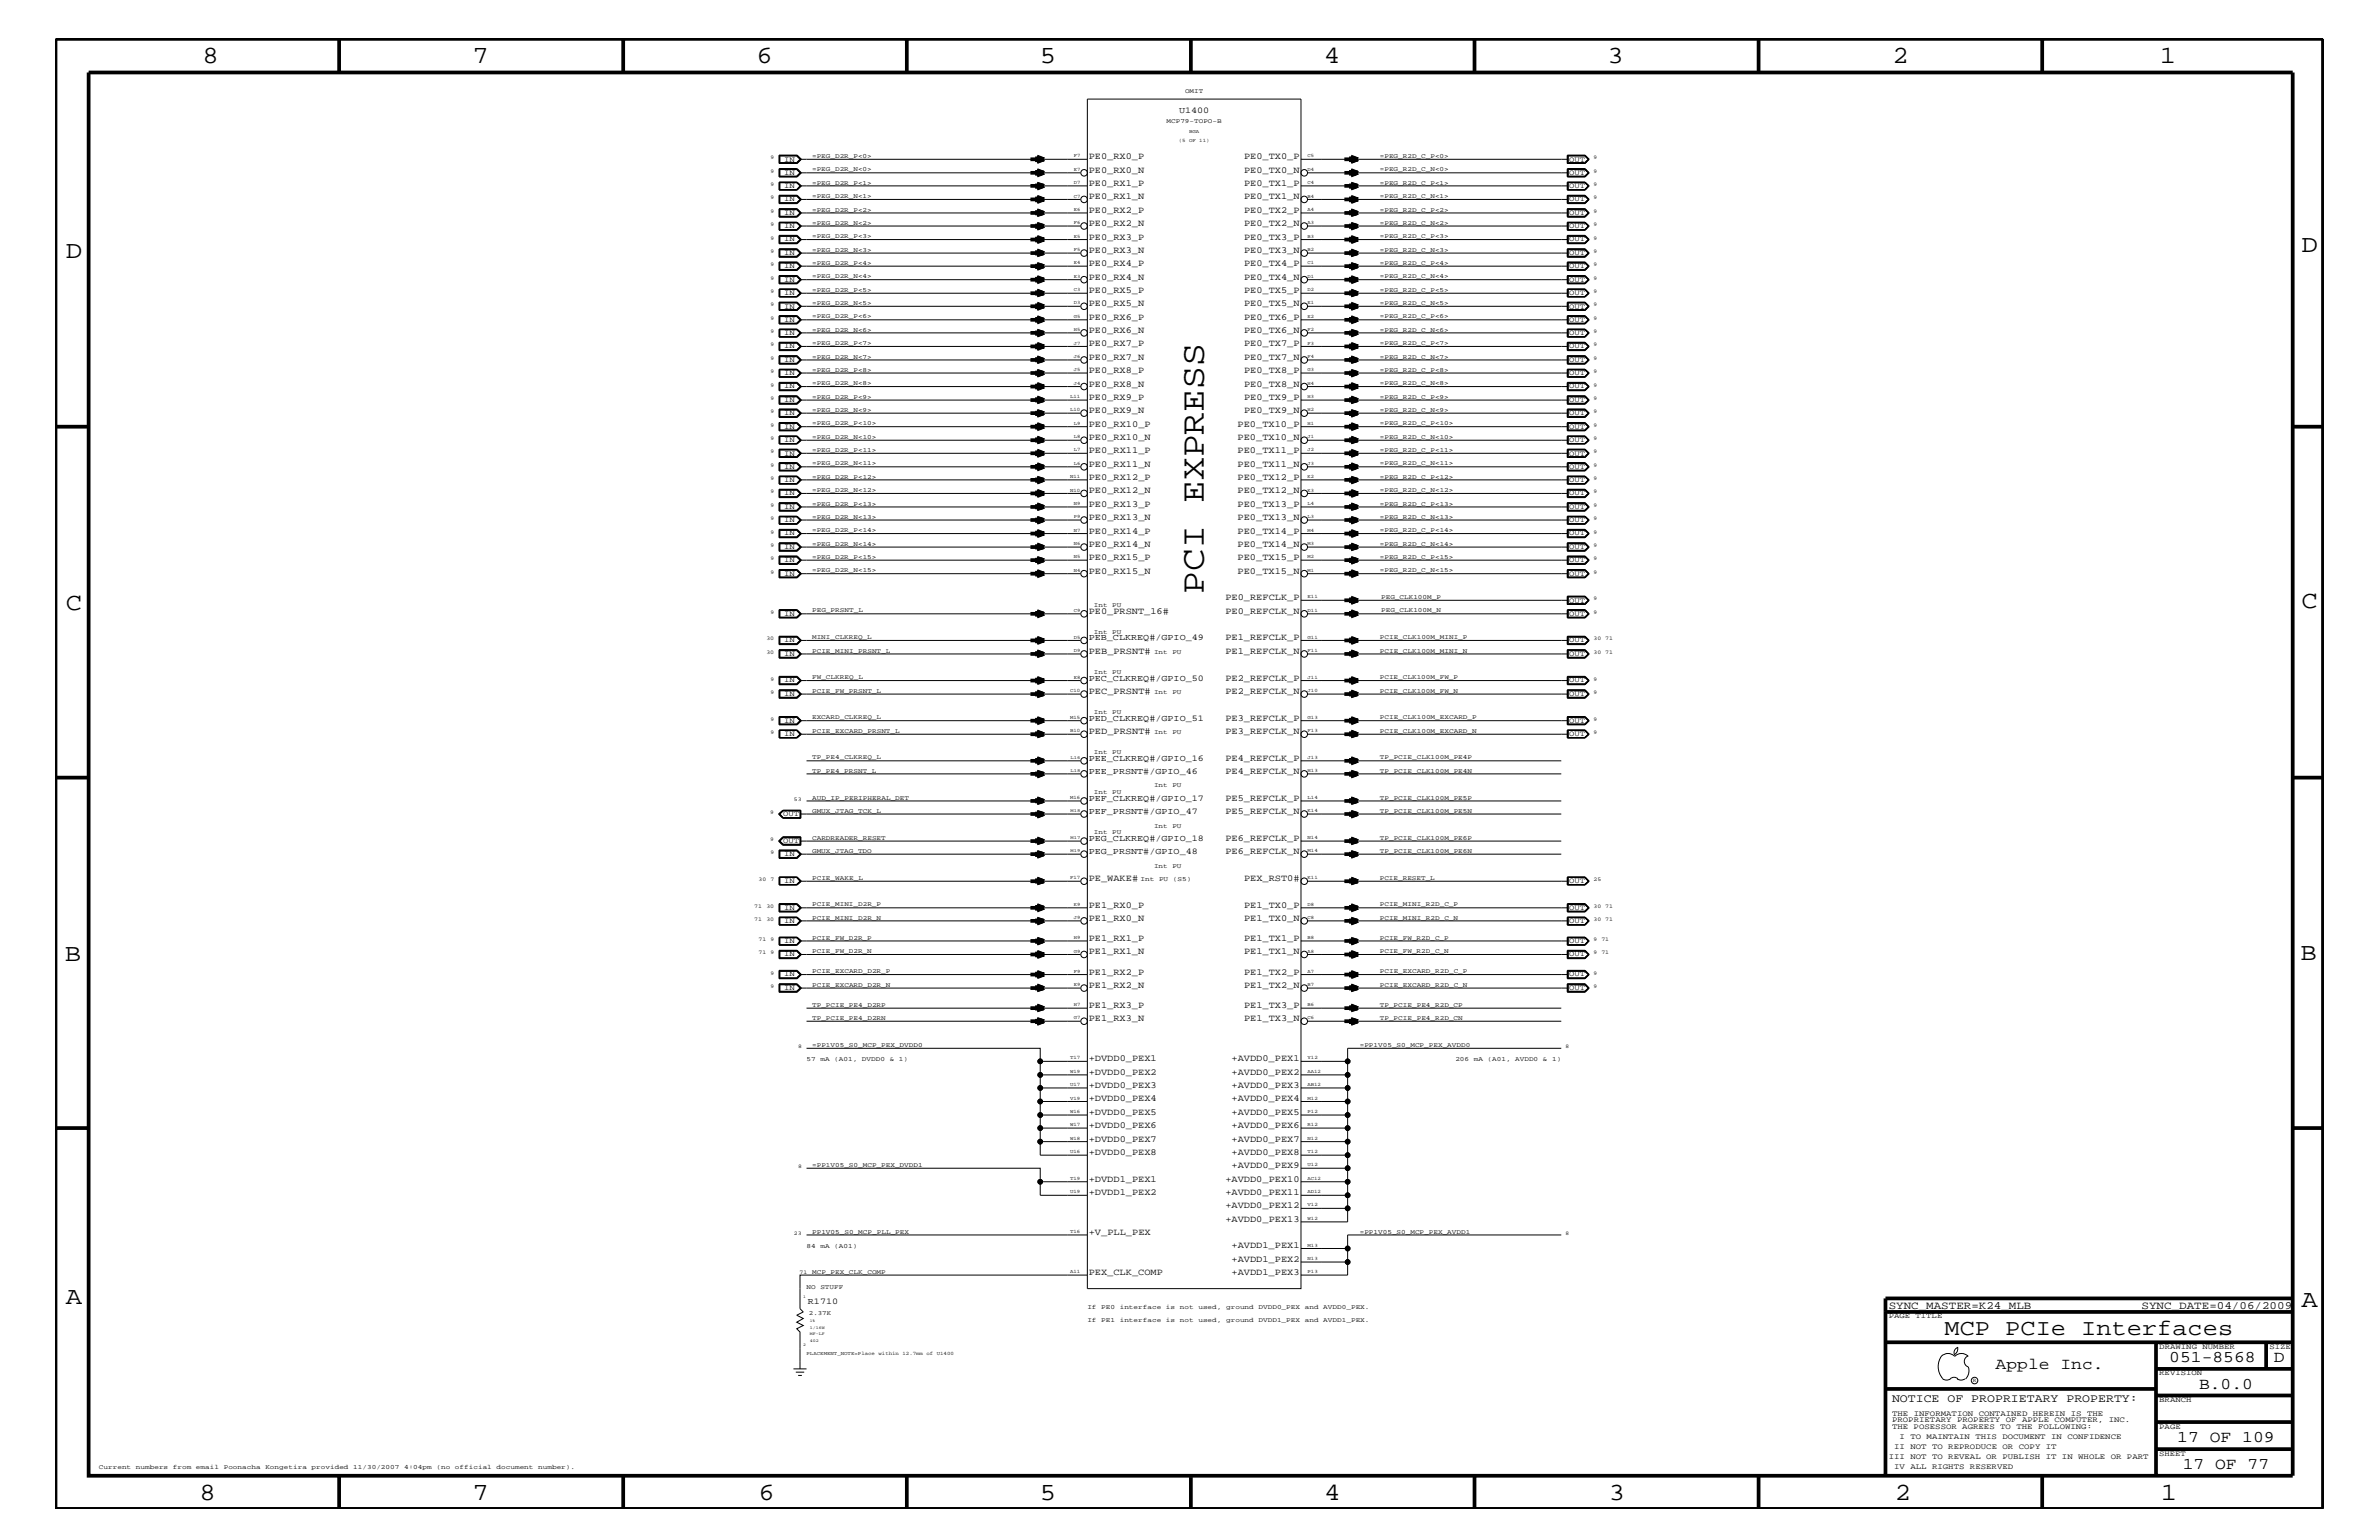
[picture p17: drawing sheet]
<svg xmlns="http://www.w3.org/2000/svg" width="432mm" height="279mm" viewBox="0 0 432 279" stroke-linecap="round" stroke-linejoin="round" font-family="sans-serif">
<defs><g id="words">
<text font-size="6.2" x="218.5" y="107.7" transform="rotate(-90 218.5 107.7)">PCI EXPRESS</text>
<g font-size="4.5">
<text x="36.7" y="11.5">8</text>
<text x="85.8" y="11.5">7</text>
<text x="137.3" y="11.5">6</text>
<text x="188.7" y="11.5">5</text>
<text x="240.3" y="11.5">4</text>
<text x="291.8" y="11.5">3</text>
<text x="343.5" y="11.5">2</text>
<text x="392" y="11.5">1</text>
<text x="11.9" y="46.8">D</text>
<text x="417.7" y="45.7">D</text>
<text x="11.9" y="110.6">C</text>
<text x="417.7" y="110.3">C</text>
<text x="11.8" y="174.3">B</text>
<text x="417.6" y="174.2">B</text>
<text x="11.9" y="236.7">A</text>
<text x="417.7" y="237.1">A</text>
<text x="36.2" y="272.1">8</text>
<text x="85.8" y="272.1">7</text>
<text x="137.7" y="272.1">6</text>
<text x="188.7" y="272.1">5</text>
<text x="240.4" y="272.1">4</text>
<text x="292" y="272.1">3</text>
<text x="343.9" y="272.1">2</text>
<text x="392.2" y="272.1">1</text>
</g>
<text font-size="4.1" x="352.9" y="242.3">MCP PCIe Interfaces</text>
<g font-size="3">
<text x="362.2" y="248.4">Apple Inc.</text>
<text x="393.7" y="247.1">051-8568</text>
<text x="399.2" y="252">B.0.0</text>
<text x="412.7" y="247.1">D</text>
<text x="395.2" y="261.6">17 OF 109</text>
<text x="396.2" y="266.6">17 OF 77</text>
</g>
<text font-size="2.1" x="343.4" y="254.4">NOTICE OF PROPRIETARY PROPERTY:</text>
<g font-size="2">
<text x="342.8" y="237.4">SYNC_MASTER=K24_MLB</text>
<text x="388.7" y="237.4">SYNC_DATE=04/06/2009</text>
</g>
<g font-size="1.7">
<text x="197.6" y="28.9">PE0_RX0_P</text>
<text x="225.8" y="28.9">PE0_TX0_P</text>
<text x="197.6" y="31.4">PE0_RX0_N</text>
<text x="197.6" y="33.7">PE0_RX1_P</text>
<text x="225.8" y="31.4">PE0_TX0_N</text>
<text x="225.8" y="33.7">PE0_TX1_P</text>
<text x="197.6" y="41">PE0_RX2_N</text>
<text x="197.6" y="38.6">PE0_RX2_P</text>
<text x="197.6" y="36.2">PE0_RX1_N</text>
<text x="225.8" y="41">PE0_TX2_N</text>
<text x="225.8" y="38.6">PE0_TX2_P</text>
<text x="225.8" y="36.2">PE0_TX1_N</text>
<text x="197.6" y="43.5">PE0_RX3_P</text>
<text x="197.6" y="45.9">PE0_RX3_N</text>
<text x="225.8" y="45.9">PE0_TX3_N</text>
<text x="225.8" y="43.5">PE0_TX3_P</text>
<text x="197.6" y="48.3">PE0_RX4_P</text>
<text x="197.6" y="53.2">PE0_RX5_P</text>
<text x="197.6" y="50.7">PE0_RX4_N</text>
<text x="225.8" y="50.7">PE0_TX4_N</text>
<text x="225.8" y="53.2">PE0_TX5_P</text>
<text x="225.8" y="48.3">PE0_TX4_P</text>
<text x="197.6" y="58">PE0_RX6_P</text>
<text x="197.6" y="55.6">PE0_RX5_N</text>
<text x="225.8" y="55.6">PE0_TX5_N</text>
<text x="225.8" y="58">PE0_TX6_P</text>
<text x="197.6" y="62.9">PE0_RX7_P</text>
<text x="197.6" y="60.4">PE0_RX6_N</text>
<text x="197.6" y="65.3">PE0_RX7_N</text>
<text x="225.8" y="65.3">PE0_TX7_N</text>
<text x="225.8" y="62.9">PE0_TX7_P</text>
<text x="225.8" y="60.4">PE0_TX6_N</text>
<text x="197.6" y="67.7">PE0_RX8_P</text>
<text x="197.6" y="70.1">PE0_RX8_N</text>
<text x="225.8" y="70.1">PE0_TX8_N</text>
<text x="225.8" y="67.7">PE0_TX8_P</text>
<text x="197.6" y="72.6">PE0_RX9_P</text>
<text x="197.6" y="77.4">PE0_RX10_P</text>
<text x="197.6" y="75">PE0_RX9_N</text>
<text x="224.6" y="77.4">PE0_TX10_P</text>
<text x="225.8" y="75">PE0_TX9_N</text>
<text x="225.8" y="72.6">PE0_TX9_P</text>
<text x="197.6" y="82.2">PE0_RX11_P</text>
<text x="197.6" y="79.9">PE0_RX10_N</text>
<text x="224.6" y="82.2">PE0_TX11_P</text>
<text x="224.6" y="79.9">PE0_TX10_N</text>
<text x="197.6" y="87.1">PE0_RX12_P</text>
<text x="197.6" y="84.7">PE0_RX11_N</text>
<text x="197.6" y="89.5">PE0_RX12_N</text>
<text x="224.6" y="89.5">PE0_TX12_N</text>
<text x="224.6" y="87.1">PE0_TX12_P</text>
<text x="224.6" y="84.7">PE0_TX11_N</text>
<text x="197.6" y="94.3">PE0_RX13_N</text>
<text x="197.6" y="92">PE0_RX13_P</text>
<text x="224.6" y="94.3">PE0_TX13_N</text>
<text x="224.6" y="92">PE0_TX13_P</text>
<text x="197.6" y="96.8">PE0_RX14_P</text>
<text x="197.6" y="101.6">PE0_RX15_P</text>
<text x="197.6" y="99.3">PE0_RX14_N</text>
<text x="224.6" y="99.3">PE0_TX14_N</text>
<text x="224.6" y="101.6">PE0_TX15_P</text>
<text x="224.6" y="96.8">PE0_TX14_P</text>
<text x="197.6" y="104.1">PE0_RX15_N</text>
<text x="224.6" y="104.1">PE0_TX15_N</text>
<text x="197.6" y="111.4">PE0_PRSNT_16#</text>
<text x="222.4" y="111.4">PE0_REFCLK_N</text>
<text x="222.4" y="108.9">PE0_REFCLK_P</text>
<text x="197.6" y="118.6">PEB_PRSNT#</text>
<text x="222.4" y="118.6">PE1_REFCLK_N</text>
<text x="222.4" y="116.2">PE1_REFCLK_P</text>
<text x="197.6" y="125.9">PEC_PRSNT#</text>
<text x="222.4" y="125.9">PE2_REFCLK_N</text>
<text x="222.4" y="123.5">PE2_REFCLK_P</text>
<text x="222.4" y="130.8">PE3_REFCLK_P</text>
<text x="197.6" y="133.2">PED_PRSNT#</text>
<text x="222.4" y="133.2">PE3_REFCLK_N</text>
<text x="222.4" y="140.4">PE4_REFCLK_N</text>
<text x="222.4" y="138">PE4_REFCLK_P</text>
<text x="222.4" y="147.7">PE5_REFCLK_N</text>
<text x="222.4" y="145.3">PE5_REFCLK_P</text>
<text x="222.4" y="155">PE6_REFCLK_N</text>
<text x="222.4" y="152.6">PE6_REFCLK_P</text>
<text x="197.6" y="159.9">PE_WAKE#</text>
<text x="225.8" y="159.9">PEX_RST0#</text>
<text x="197.6" y="167.1">PE1_RX0_N</text>
<text x="197.6" y="164.7">PE1_RX0_P</text>
<text x="225.8" y="167.1">PE1_TX0_N</text>
<text x="225.8" y="164.7">PE1_TX0_P</text>
<text x="197.6" y="170.7">PE1_RX1_P</text>
<text x="197.6" y="173.2">PE1_RX1_N</text>
<text x="225.8" y="173.2">PE1_TX1_N</text>
<text x="225.8" y="170.7">PE1_TX1_P</text>
<text x="197.6" y="179.3">PE1_RX2_N</text>
<text x="197.6" y="176.8">PE1_RX2_P</text>
<text x="225.8" y="179.3">PE1_TX2_N</text>
<text x="225.8" y="176.8">PE1_TX2_P</text>
<text x="197.6" y="185.3">PE1_RX3_N</text>
<text x="197.6" y="182.9">PE1_RX3_P</text>
<text x="225.8" y="185.3">PE1_TX3_N</text>
<text x="225.8" y="182.9">PE1_TX3_P</text>
<text x="197.6" y="197.4">+DVDD0_PEX3</text>
<text x="197.6" y="195">+DVDD0_PEX2</text>
<text x="197.6" y="192.6">+DVDD0_PEX1</text>
<text x="223.5" y="197.4">+AVDD0_PEX3</text>
<text x="223.5" y="195">+AVDD0_PEX2</text>
<text x="223.5" y="192.6">+AVDD0_PEX1</text>
<text x="197.6" y="202.3">+DVDD0_PEX5</text>
<text x="197.6" y="199.8">+DVDD0_PEX4</text>
<text x="223.5" y="202.3">+AVDD0_PEX5</text>
<text x="223.5" y="199.8">+AVDD0_PEX4</text>
<text x="197.6" y="209.6">+DVDD0_PEX8</text>
<text x="197.6" y="207.1">+DVDD0_PEX7</text>
<text x="197.6" y="204.7">+DVDD0_PEX6</text>
<text x="223.5" y="207.1">+AVDD0_PEX7</text>
<text x="223.5" y="209.6">+AVDD0_PEX8</text>
<text x="223.5" y="204.7">+AVDD0_PEX6</text>
<text x="197.6" y="214.4">+DVDD1_PEX1</text>
<text x="222.4" y="214.4">+AVDD0_PEX10</text>
<text x="223.5" y="211.9">+AVDD0_PEX9</text>
<text x="197.6" y="216.9">+DVDD1_PEX2</text>
<text x="222.4" y="216.9">+AVDD0_PEX11</text>
<text x="222.4" y="221.7">+AVDD0_PEX13</text>
<text x="222.4" y="219.2">+AVDD0_PEX12</text>
<text x="197.6" y="224.1">+V_PLL_PEX</text>
<text x="223.5" y="226.5">+AVDD1_PEX1</text>
<text x="197.6" y="231.3">PEX_CLK_COMP</text>
<text x="223.5" y="231.3">+AVDD1_PEX3</text>
<text x="223.5" y="229">+AVDD1_PEX2</text>
</g>
<g font-size="1.6">
<text x="214" y="20.4">U1400</text>
<text x="197.6" y="116.2">PEB_CLKREQ#/GPIO_49</text>
<text x="197.6" y="123.5">PEC_CLKREQ#/GPIO_50</text>
<text x="197.6" y="130.8">PED_CLKREQ#/GPIO_51</text>
<text x="197.6" y="138">PEE_CLKREQ#/GPIO_16</text>
<text x="197.6" y="140.4">PEE_PRSNT#/GPIO_46</text>
<text x="197.6" y="145.3">PEF_CLKREQ#/GPIO_17</text>
<text x="197.6" y="147.7">PEF_PRSNT#/GPIO_47</text>
<text x="197.6" y="152.6">PEG_CLKREQ#/GPIO_18</text>
<text x="197.6" y="155">PEG_PRSNT#/GPIO_48</text>
<text x="146.6" y="236.7">R1710</text>
</g>
<g font-size="1.4">
<text x="142.3" y="29.3">IN</text>
<text x="284.8" y="29.3">OUT</text>
<text x="142.3" y="31.7">IN</text>
<text x="142.3" y="34.1">IN</text>
<text x="284.8" y="31.7">OUT</text>
<text x="284.8" y="34.1">OUT</text>
<text x="142.3" y="41.4">IN</text>
<text x="142.3" y="39">IN</text>
<text x="142.3" y="36.5">IN</text>
<text x="284.8" y="41.4">OUT</text>
<text x="284.8" y="39">OUT</text>
<text x="284.8" y="36.5">OUT</text>
<text x="142.3" y="46.3">IN</text>
<text x="142.3" y="43.8">IN</text>
<text x="284.8" y="43.8">OUT</text>
<text x="284.8" y="46.3">OUT</text>
<text x="142.3" y="53.5">IN</text>
<text x="142.3" y="51.1">IN</text>
<text x="142.3" y="48.7">IN</text>
<text x="284.8" y="53.5">OUT</text>
<text x="284.8" y="51.1">OUT</text>
<text x="284.8" y="48.7">OUT</text>
<text x="142.3" y="58.4">IN</text>
<text x="142.3" y="56">IN</text>
<text x="284.8" y="56">OUT</text>
<text x="284.8" y="58.4">OUT</text>
<text x="142.3" y="65.6">IN</text>
<text x="142.3" y="63.2">IN</text>
<text x="142.3" y="60.8">IN</text>
<text x="284.8" y="63.2">OUT</text>
<text x="284.8" y="65.6">OUT</text>
<text x="284.8" y="60.8">OUT</text>
<text x="142.3" y="70.5">IN</text>
<text x="142.3" y="68.1">IN</text>
<text x="284.8" y="68.1">OUT</text>
<text x="284.8" y="70.5">OUT</text>
<text x="142.3" y="77.8">IN</text>
<text x="142.3" y="75.4">IN</text>
<text x="142.3" y="72.9">IN</text>
<text x="284.8" y="72.9">OUT</text>
<text x="284.8" y="75.4">OUT</text>
<text x="284.8" y="77.8">OUT</text>
<text x="142.3" y="82.7">IN</text>
<text x="142.3" y="80.2">IN</text>
<text x="284.8" y="80.2">OUT</text>
<text x="284.8" y="82.7">OUT</text>
<text x="142.3" y="89.9">IN</text>
<text x="142.3" y="87.5">IN</text>
<text x="142.3" y="85">IN</text>
<text x="284.8" y="85">OUT</text>
<text x="284.8" y="87.5">OUT</text>
<text x="284.8" y="89.9">OUT</text>
<text x="142.3" y="94.8">IN</text>
<text x="142.3" y="92.3">IN</text>
<text x="284.8" y="92.3">OUT</text>
<text x="284.8" y="94.8">OUT</text>
<text x="142.3" y="99.6">IN</text>
<text x="142.3" y="97.1">IN</text>
<text x="284.8" y="97.1">OUT</text>
<text x="284.8" y="99.6">OUT</text>
<text x="142.3" y="104.4">IN</text>
<text x="142.3" y="102.1">IN</text>
<text x="284.8" y="102.1">OUT</text>
<text x="284.8" y="104.4">OUT</text>
<text x="142.3" y="111.7">IN</text>
<text x="284.8" y="109.3">OUT</text>
<text x="284.8" y="111.7">OUT</text>
<text x="142.3" y="116.5">IN</text>
<text x="142.3" y="119">IN</text>
<text x="284.8" y="119">OUT</text>
<text x="284.8" y="116.5">OUT</text>
<text x="142.3" y="123.8">IN</text>
<text x="284.8" y="123.8">OUT</text>
<text x="142.3" y="126.3">IN</text>
<text x="142.3" y="131.1">IN</text>
<text x="284.8" y="126.3">OUT</text>
<text x="284.8" y="131.1">OUT</text>
<text x="142.3" y="133.5">IN</text>
<text x="284.8" y="133.5">OUT</text>
<text x="142.2" y="148.1">OUT</text>
<text x="142.2" y="152.9">OUT</text>
<text x="142.3" y="155.4">IN</text>
<text x="142.3" y="160.2">IN</text>
<text x="284.8" y="160.2">OUT</text>
<text x="142.3" y="167.5">IN</text>
<text x="142.3" y="165">IN</text>
<text x="284.8" y="167.5">OUT</text>
<text x="284.8" y="165">OUT</text>
<text x="142.3" y="173.5">IN</text>
<text x="142.3" y="171.1">IN</text>
<text x="284.8" y="171.1">OUT</text>
<text x="284.8" y="173.5">OUT</text>
<text x="142.3" y="179.6">IN</text>
<text x="142.3" y="177.2">IN</text>
<text x="284.8" y="179.6">OUT</text>
<text x="284.8" y="177.2">OUT</text>
<text x="342.8" y="239.2">PAGE TITLE</text>
<text x="391.9" y="244.7">DRAWING NUMBER</text>
<text x="411.9" y="244.7">SIZE</text>
<text x="391.9" y="249.5">REVISION</text>
<text x="343.4" y="256.8">THE INFORMATION CONTAINED HEREIN IS THE</text>
<text x="391.9" y="254.4">BRANCH</text>
<text x="343.4" y="259.3">THE POSESSOR AGREES TO THE FOLLOWING:</text>
<text x="343.4" y="258">PROPRIETARY PROPERTY OF APPLE COMPUTER, INC.</text>
<text x="343.8" y="262.9">II NOT TO REPRODUCE OR COPY IT</text>
<text x="344.8" y="261.1">I TO MAINTAIN THIS DOCUMENT IN CONFIDENCE</text>
<text x="391.9" y="259.3">PAGE</text>
<text x="342.8" y="264.7">III NOT TO REVEAL OR PUBLISH IT IN WHOLE OR PART</text>
<text x="343.8" y="266.6">IV ALL RIGHTS RESERVED</text>
<text x="391.9" y="264.1">SHEET</text>
</g>
<g font-size="1.2">
<text x="215.1" y="16.8">OMIT</text>
<text x="211.8" y="22.4">MCP79-TOPO-B</text>
<text x="147.4" y="28.6">=PEG_D2R_P&lt;0&gt;</text>
<text x="250.4" y="28.6">=PEG_R2D_C_P&lt;0&gt;</text>
<text x="147.4" y="35.9">=PEG_D2R_N&lt;1&gt;</text>
<text x="147.4" y="33.6">=PEG_D2R_P&lt;1&gt;</text>
<text x="147.4" y="31.1">=PEG_D2R_N&lt;0&gt;</text>
<text x="250.4" y="33.6">=PEG_R2D_C_P&lt;1&gt;</text>
<text x="250.4" y="35.9">=PEG_R2D_C_N&lt;1&gt;</text>
<text x="250.4" y="31.1">=PEG_R2D_C_N&lt;0&gt;</text>
<text x="147.4" y="38.4">=PEG_D2R_P&lt;2&gt;</text>
<text x="147.4" y="40.8">=PEG_D2R_N&lt;2&gt;</text>
<text x="250.4" y="38.4">=PEG_R2D_C_P&lt;2&gt;</text>
<text x="250.4" y="40.8">=PEG_R2D_C_N&lt;2&gt;</text>
<text x="147.4" y="45.7">=PEG_D2R_N&lt;3&gt;</text>
<text x="147.4" y="43.2">=PEG_D2R_P&lt;3&gt;</text>
<text x="250.4" y="43.2">=PEG_R2D_C_P&lt;3&gt;</text>
<text x="250.4" y="45.7">=PEG_R2D_C_N&lt;3&gt;</text>
<text x="147.4" y="50.5">=PEG_D2R_N&lt;4&gt;</text>
<text x="147.4" y="52.9">=PEG_D2R_P&lt;5&gt;</text>
<text x="147.4" y="48">=PEG_D2R_P&lt;4&gt;</text>
<text x="250.4" y="48">=PEG_R2D_C_P&lt;4&gt;</text>
<text x="250.4" y="52.9">=PEG_R2D_C_P&lt;5&gt;</text>
<text x="250.4" y="50.5">=PEG_R2D_C_N&lt;4&gt;</text>
<text x="147.4" y="55.3">=PEG_D2R_N&lt;5&gt;</text>
<text x="147.4" y="57.8">=PEG_D2R_P&lt;6&gt;</text>
<text x="250.4" y="57.8">=PEG_R2D_C_P&lt;6&gt;</text>
<text x="250.4" y="55.3">=PEG_R2D_C_N&lt;5&gt;</text>
<text x="147.4" y="65.1">=PEG_D2R_N&lt;7&gt;</text>
<text x="147.4" y="60.2">=PEG_D2R_N&lt;6&gt;</text>
<text x="147.4" y="62.6">=PEG_D2R_P&lt;7&gt;</text>
<text x="250.4" y="60.2">=PEG_R2D_C_N&lt;6&gt;</text>
<text x="250.4" y="62.6">=PEG_R2D_C_P&lt;7&gt;</text>
<text x="250.4" y="65.1">=PEG_R2D_C_N&lt;7&gt;</text>
<text x="147.4" y="69.9">=PEG_D2R_N&lt;8&gt;</text>
<text x="147.4" y="67.5">=PEG_D2R_P&lt;8&gt;</text>
<text x="250.4" y="69.9">=PEG_R2D_C_N&lt;8&gt;</text>
<text x="250.4" y="67.5">=PEG_R2D_C_P&lt;8&gt;</text>
<text x="147.4" y="74.7">=PEG_D2R_N&lt;9&gt;</text>
<text x="147.4" y="77.2">=PEG_D2R_P&lt;10&gt;</text>
<text x="147.4" y="72.3">=PEG_D2R_P&lt;9&gt;</text>
<text x="250.4" y="72.3">=PEG_R2D_C_P&lt;9&gt;</text>
<text x="250.4" y="77.2">=PEG_R2D_C_P&lt;10&gt;</text>
<text x="250.4" y="74.7">=PEG_R2D_C_N&lt;9&gt;</text>
<text x="147.4" y="79.6">=PEG_D2R_N&lt;10&gt;</text>
<text x="147.4" y="82">=PEG_D2R_P&lt;11&gt;</text>
<text x="250.4" y="79.6">=PEG_R2D_C_N&lt;10&gt;</text>
<text x="250.4" y="82">=PEG_R2D_C_P&lt;11&gt;</text>
<text x="147.4" y="89.3">=PEG_D2R_N&lt;12&gt;</text>
<text x="147.4" y="84.4">=PEG_D2R_N&lt;11&gt;</text>
<text x="147.4" y="86.9">=PEG_D2R_P&lt;12&gt;</text>
<text x="250.4" y="86.9">=PEG_R2D_C_P&lt;12&gt;</text>
<text x="250.4" y="89.3">=PEG_R2D_C_N&lt;12&gt;</text>
<text x="250.4" y="84.4">=PEG_R2D_C_N&lt;11&gt;</text>
<text x="147.4" y="91.7">=PEG_D2R_P&lt;13&gt;</text>
<text x="147.4" y="94.2">=PEG_D2R_N&lt;13&gt;</text>
<text x="250.4" y="94.2">=PEG_R2D_C_N&lt;13&gt;</text>
<text x="250.4" y="91.7">=PEG_R2D_C_P&lt;13&gt;</text>
<text x="147.4" y="99">=PEG_D2R_N&lt;14&gt;</text>
<text x="147.4" y="101.4">=PEG_D2R_P&lt;15&gt;</text>
<text x="147.4" y="96.5">=PEG_D2R_P&lt;14&gt;</text>
<text x="250.4" y="96.5">=PEG_R2D_C_P&lt;14&gt;</text>
<text x="250.4" y="101.4">=PEG_R2D_C_P&lt;15&gt;</text>
<text x="250.4" y="99">=PEG_R2D_C_N&lt;14&gt;</text>
<text x="147.4" y="103.8">=PEG_D2R_N&lt;15&gt;</text>
<text x="250.4" y="103.8">=PEG_R2D_C_N&lt;15&gt;</text>
<text x="147.4" y="111.1">PEG_PRSNT_L</text>
<text x="198.5" y="110.2">Int</text>
<text x="201.9" y="110.2">PU</text>
<text x="250.7" y="108.7">PEG_CLK100M_P</text>
<text x="250.7" y="111.1">PEG_CLK100M_N</text>
<text x="147.4" y="118.4">PCIE_MINI_PRSNT_L</text>
<text x="147.4" y="115.9">MINI_CLKREQ_L</text>
<text x="198.5" y="115">Int</text>
<text x="201.9" y="115">PU</text>
<text x="209.5" y="118.6">Int</text>
<text x="212.8" y="118.6">PU</text>
<text x="250.4" y="115.9">PCIE_CLK100M_MINI_P</text>
<text x="250.4" y="118.4">PCIE_CLK100M_MINI_N</text>
<text x="147.4" y="123.2">FW_CLKREQ_L</text>
<text x="147.4" y="125.7">PCIE_FW_PRSNT_L</text>
<text x="198.5" y="122.3">Int</text>
<text x="201.9" y="122.3">PU</text>
<text x="209.5" y="125.9">Int</text>
<text x="212.8" y="125.9">PU</text>
<text x="250.4" y="123.2">PCIE_CLK100M_FW_P</text>
<text x="250.4" y="125.7">PCIE_CLK100M_FW_N</text>
<text x="147.4" y="130.5">EXCARD_CLKREQ_L</text>
<text x="198.5" y="129.6">Int</text>
<text x="201.9" y="129.6">PU</text>
<text x="250.4" y="130.5">PCIE_CLK100M_EXCARD_P</text>
<text x="147.4" y="137.8">TP_PE4_CLKREQ_L</text>
<text x="147.4" y="133">PCIE_EXCARD_PRSNT_L</text>
<text x="198.5" y="136.8">Int</text>
<text x="201.9" y="136.8">PU</text>
<text x="209.5" y="133.2">Int</text>
<text x="212.8" y="133.2">PU</text>
<text x="250.4" y="133">PCIE_CLK100M_EXCARD_N</text>
<text x="250.4" y="137.8">TP_PCIE_CLK100M_PE4P</text>
<text x="147.4" y="140.2">TP_PE4_PRSNT_L</text>
<text x="209.5" y="142.9">Int</text>
<text x="212.8" y="142.9">PU</text>
<text x="250.4" y="140.2">TP_PCIE_CLK100M_PE4N</text>
<text x="147.4" y="147.5">GMUX_JTAG_TCK_L</text>
<text x="147.4" y="145.1">AUD_IP_PERIPHERAL_DET</text>
<text x="198.5" y="144">Int</text>
<text x="201.9" y="144">PU</text>
<text x="250.4" y="145.1">TP_PCIE_CLK100M_PE5P</text>
<text x="250.4" y="147.5">TP_PCIE_CLK100M_PE5N</text>
<text x="147.4" y="152.3">CARDREADER_RESET</text>
<text x="147.4" y="154.7">GMUX_JTAG_TDO</text>
<text x="198.5" y="151.3">Int</text>
<text x="201.9" y="151.3">PU</text>
<text x="209.5" y="150.1">Int</text>
<text x="212.8" y="150.1">PU</text>
<text x="250.4" y="152.3">TP_PCIE_CLK100M_PE6P</text>
<text x="250.4" y="154.7">TP_PCIE_CLK100M_PE6N</text>
<text x="147.4" y="159.6">PCIE_WAKE_L</text>
<text x="207" y="159.9">Int</text>
<text x="209.5" y="157.4">Int</text>
<text x="210.4" y="159.9">PU</text>
<text x="212.8" y="157.4">PU</text>
<text x="212.9" y="159.9">(S5)</text>
<text x="250.4" y="159.6">PCIE_RESET_L</text>
<text x="147.4" y="164.5">PCIE_MINI_D2R_P</text>
<text x="147.4" y="166.9">PCIE_MINI_D2R_N</text>
<text x="250.4" y="164.5">PCIE_MINI_R2D_C_P</text>
<text x="250.4" y="166.9">PCIE_MINI_R2D_C_N</text>
<text x="147.4" y="170.5">PCIE_FW_D2R_P</text>
<text x="147.4" y="172.9">PCIE_FW_D2R_N</text>
<text x="250.4" y="170.5">PCIE_FW_R2D_C_P</text>
<text x="250.4" y="172.9">PCIE_FW_R2D_C_N</text>
<text x="147.4" y="176.6">PCIE_EXCARD_D2R_P</text>
<text x="147.4" y="179">PCIE_EXCARD_D2R_N</text>
<text x="250.4" y="176.6">PCIE_EXCARD_R2D_C_P</text>
<text x="250.4" y="179">PCIE_EXCARD_R2D_C_N</text>
<text x="147.4" y="182.7">TP_PCIE_PE4_D2RP</text>
<text x="147.4" y="185">TP_PCIE_PE4_D2RN</text>
<text x="250.4" y="182.7">TP_PCIE_PE4_R2D_CP</text>
<text x="250.4" y="185">TP_PCIE_PE4_R2D_CN</text>
<text x="147.4" y="189.9">=PP1V05_S0_MCP_PEX_DVDD0</text>
<text x="246.8" y="189.9">=PP1V05_S0_MCP_PEX_AVDD0</text>
<text x="146.4" y="192.6">57</text>
<text x="148.9" y="192.6">mA</text>
<text x="151.4" y="192.6">(A01,</text>
<text x="156.5" y="192.6">DVDD0</text>
<text x="161.5" y="192.6">&amp;</text>
<text x="163.2" y="192.6">1)</text>
<text x="264.2" y="192.6">206</text>
<text x="267.5" y="192.6">mA</text>
<text x="270" y="192.6">(A01,</text>
<text x="275" y="192.6">AVDD0</text>
<text x="280" y="192.6">&amp;</text>
<text x="281.7" y="192.6">1)</text>
<text x="147.4" y="211.7">=PP1V05_S0_MCP_PEX_DVDD1</text>
<text x="146.4" y="226.5">84</text>
<text x="147.4" y="223.9">PP1V05_S0_MCP_PLL_PEX</text>
<text x="148.9" y="226.5">mA</text>
<text x="151.4" y="226.5">(A01)</text>
<text x="246.8" y="223.9">=PP1V05_S0_MCP_PEX_AVDD1</text>
<text x="146.4" y="233.8">NO</text>
<text x="147.4" y="231.1">MCP_PEX_CLK_COMP</text>
<text x="148.9" y="233.8">STUFF</text>
<text x="146.8" y="238.5">2.37K</text>
<text x="197.4" y="237.4">If</text>
<text x="197.4" y="239.9">If</text>
<text x="199.9" y="237.4">PE0</text>
<text x="199.9" y="239.9">PE1</text>
<text x="203.2" y="237.4">interface</text>
<text x="203.2" y="239.9">interface</text>
<text x="211.6" y="237.4">is</text>
<text x="211.6" y="239.9">is</text>
<text x="214.2" y="237.4">not</text>
<text x="214.2" y="239.9">not</text>
<text x="217.5" y="237.4">used,</text>
<text x="217.5" y="239.9">used,</text>
<text x="222.6" y="237.4">ground</text>
<text x="222.6" y="239.9">ground</text>
<text x="228.4" y="237.4">DVDD0_PEX</text>
<text x="228.4" y="239.9">DVDD1_PEX</text>
<text x="236.8" y="237.4">and</text>
<text x="236.8" y="239.9">and</text>
<text x="240.2" y="237.4">AVDD0_PEX.</text>
<text x="240.2" y="239.9">AVDD1_PEX.</text>
<text x="17.9" y="266.6">Current</text>
<text x="24.7" y="266.6">numbers</text>
<text x="31.4" y="266.6">from</text>
<text x="35.6" y="266.6">email</text>
<text x="40.6" y="266.6">Poonacha</text>
<text x="48.2" y="266.6">Kongetira</text>
<text x="56.6" y="266.6">provided</text>
<text x="64.1" y="266.6">11/30/2007</text>
<text x="73.3" y="266.6">4:04pm</text>
<text x="79.2" y="266.6">(no</text>
<text x="82.6" y="266.6">official</text>
<text x="90.1" y="266.6">document</text>
<text x="97.7" y="266.6">number).</text>
</g>
<g font-size="1">
<text x="139.9" y="28.9">9</text>
<text x="289.2" y="28.9">9</text>
<text x="139.9" y="31.4">9</text>
<text x="139.9" y="33.7">9</text>
<text x="289.2" y="31.4">9</text>
<text x="289.2" y="33.7">9</text>
<text x="139.9" y="41">9</text>
<text x="139.9" y="38.6">9</text>
<text x="139.9" y="36.2">9</text>
<text x="289.2" y="41">9</text>
<text x="289.2" y="38.6">9</text>
<text x="289.2" y="36.2">9</text>
<text x="139.9" y="45.9">9</text>
<text x="139.9" y="43.5">9</text>
<text x="289.2" y="43.5">9</text>
<text x="289.2" y="45.9">9</text>
<text x="139.9" y="53.2">9</text>
<text x="139.9" y="50.7">9</text>
<text x="139.9" y="48.3">9</text>
<text x="289.2" y="53.2">9</text>
<text x="289.2" y="50.7">9</text>
<text x="289.2" y="48.3">9</text>
<text x="139.9" y="58">9</text>
<text x="139.9" y="55.6">9</text>
<text x="289.2" y="55.6">9</text>
<text x="289.2" y="58">9</text>
<text x="139.9" y="65.3">9</text>
<text x="139.9" y="62.9">9</text>
<text x="139.9" y="60.4">9</text>
<text x="289.2" y="62.9">9</text>
<text x="289.2" y="65.3">9</text>
<text x="289.2" y="60.4">9</text>
<text x="139.9" y="70.1">9</text>
<text x="139.9" y="67.7">9</text>
<text x="289.2" y="67.7">9</text>
<text x="289.2" y="70.1">9</text>
<text x="139.9" y="77.4">9</text>
<text x="139.9" y="75">9</text>
<text x="139.9" y="72.6">9</text>
<text x="289.2" y="72.6">9</text>
<text x="289.2" y="75">9</text>
<text x="289.2" y="77.4">9</text>
<text x="139.9" y="82.2">9</text>
<text x="139.9" y="79.9">9</text>
<text x="289.2" y="79.9">9</text>
<text x="289.2" y="82.2">9</text>
<text x="139.9" y="89.5">9</text>
<text x="139.9" y="87.1">9</text>
<text x="139.9" y="84.7">9</text>
<text x="289.2" y="84.7">9</text>
<text x="289.2" y="87.1">9</text>
<text x="289.2" y="89.5">9</text>
<text x="139.9" y="94.3">9</text>
<text x="139.9" y="92">9</text>
<text x="289.2" y="92">9</text>
<text x="289.2" y="94.3">9</text>
<text x="139.9" y="101.6">9</text>
<text x="139.9" y="99.3">9</text>
<text x="139.9" y="96.8">9</text>
<text x="289.2" y="96.8">9</text>
<text x="289.2" y="99.3">9</text>
<text x="289.2" y="101.6">9</text>
<text x="139.9" y="104.1">9</text>
<text x="289.2" y="104.1">9</text>
<text x="139.9" y="111.4">9</text>
<text x="289.2" y="108.9">9</text>
<text x="289.2" y="111.4">9</text>
<text x="139.1" y="116.2">30</text>
<text x="139.1" y="118.6">30</text>
<text x="289.2" y="118.6">30 71</text>
<text x="289.2" y="116.2">30 71</text>
<text x="139.9" y="125.9">9</text>
<text x="139.9" y="123.5">9</text>
<text x="289.2" y="123.5">9</text>
<text x="289.2" y="125.9">9</text>
<text x="139.9" y="130.8">9</text>
<text x="289.2" y="130.8">9</text>
<text x="139.9" y="133.2">9</text>
<text x="289.2" y="133.2">9</text>
<text x="139.8" y="147.7">9</text>
<text x="144.1" y="145.3">53</text>
<text x="139.8" y="152.6">9</text>
<text x="139.9" y="155">9</text>
<text x="137.7" y="159.9">30</text>
<text x="139.9" y="159.9">7</text>
<text x="289.2" y="159.9">25</text>
<text x="136.9" y="167.1">71</text>
<text x="136.9" y="164.7">71</text>
<text x="139.1" y="167.1">30</text>
<text x="139.1" y="164.7">30</text>
<text x="289.2" y="167.1">30 71</text>
<text x="289.2" y="164.7">30 71</text>
<text x="137.7" y="173.2">71</text>
<text x="137.7" y="170.7">71</text>
<text x="139.9" y="173.2">9</text>
<text x="139.9" y="170.7">9</text>
<text x="289.2" y="170.7">9</text>
<text x="289.2" y="173.2">9</text>
<text x="290.7" y="170.7">71</text>
<text x="290.7" y="173.2">71</text>
<text x="139.9" y="179.3">9</text>
<text x="139.9" y="176.8">9</text>
<text x="289.2" y="179.3">9</text>
<text x="289.2" y="176.8">9</text>
<text x="144.9" y="190.2">8</text>
<text x="284.1" y="190.2">8</text>
<text x="144.9" y="211.9">8</text>
<text x="144.1" y="224.1">23</text>
<text x="284.1" y="224.1">8</text>
<text x="145.1" y="231.1">71</text>
<text x="358.1" y="250.7">R</text>
</g>
<g font-size=".9">
<text x="194.9" y="28.6">F7</text>
<text x="214" y="25.9">(5 OF 11)</text>
<text x="215.8" y="24.1">BGA</text>
<text x="237.3" y="28.6">C5</text>
<text x="194.9" y="31">E7</text>
<text x="194.9" y="33.4">D7</text>
<text x="194.9" y="35.8">C7</text>
<text x="237.3" y="31">D4</text>
<text x="237.3" y="35.8">B4</text>
<text x="237.3" y="33.4">C4</text>
<text x="194.9" y="40.7">F6</text>
<text x="194.9" y="38.2">E6</text>
<text x="237.3" y="40.7">A3</text>
<text x="237.3" y="38.2">A4</text>
<text x="194.9" y="47.9">E4</text>
<text x="194.9" y="43.1">E5</text>
<text x="194.9" y="45.5">F5</text>
<text x="237.3" y="45.5">B2</text>
<text x="237.3" y="43.1">B3</text>
<text x="237.3" y="47.9">C1</text>
<text x="194.9" y="52.8">C3</text>
<text x="194.9" y="50.4">E3</text>
<text x="237.3" y="50.4">D1</text>
<text x="237.3" y="52.8">D2</text>
<text x="194.9" y="57.7">G5</text>
<text x="194.9" y="55.2">D3</text>
<text x="237.3" y="55.2">E1</text>
<text x="237.3" y="57.7">E2</text>
<text x="194.9" y="62.5">J7</text>
<text x="194.9" y="60.1">H5</text>
<text x="194.9" y="64.9">J6</text>
<text x="237.3" y="64.9">F4</text>
<text x="237.3" y="62.5">F3</text>
<text x="237.3" y="60.1">F2</text>
<text x="194.9" y="67.3">J5</text>
<text x="194.9" y="69.8">J4</text>
<text x="237.3" y="69.8">H4</text>
<text x="237.3" y="67.3">G3</text>
<text x="194.2" y="72.2">L11</text>
<text x="194.2" y="74.6">L10</text>
<text x="194.9" y="77.1">L9</text>
<text x="237.3" y="74.6">H2</text>
<text x="237.3" y="77.1">H1</text>
<text x="237.3" y="72.2">H3</text>
<text x="194.9" y="81.9">L7</text>
<text x="194.9" y="79.4">L8</text>
<text x="237.3" y="81.9">J2</text>
<text x="237.3" y="79.4">J1</text>
<text x="194.2" y="86.7">N11</text>
<text x="194.2" y="89.2">N10</text>
<text x="194.9" y="84.4">L6</text>
<text x="237.3" y="89.2">K3</text>
<text x="237.3" y="86.7">K2</text>
<text x="237.3" y="84.4">J3</text>
<text x="194.9" y="94">P9</text>
<text x="194.9" y="91.6">N9</text>
<text x="237.3" y="94">L3</text>
<text x="237.3" y="91.6">L4</text>
<text x="194.9" y="96.5">N7</text>
<text x="194.9" y="101.3">N5</text>
<text x="194.9" y="98.8">N6</text>
<text x="237.3" y="98.8">M3</text>
<text x="237.3" y="101.3">M2</text>
<text x="237.3" y="96.5">M4</text>
<text x="194.9" y="103.7">N4</text>
<text x="237.3" y="103.7">M1</text>
<text x="194.9" y="111">C9</text>
<text x="237.3" y="111">D11</text>
<text x="237.3" y="108.6">E11</text>
<text x="194.9" y="118.2">D9</text>
<text x="194.9" y="115.9">D5</text>
<text x="237.3" y="118.2">F11</text>
<text x="237.3" y="115.9">G11</text>
<text x="194.2" y="125.5">C10</text>
<text x="194.9" y="123.1">E8</text>
<text x="237.3" y="125.5">J10</text>
<text x="237.3" y="123.1">J11</text>
<text x="194.2" y="130.4">M15</text>
<text x="237.3" y="130.4">G13</text>
<text x="194.2" y="132.8">B10</text>
<text x="237.3" y="137.7">J13</text>
<text x="237.3" y="132.8">F13</text>
<text x="237.3" y="140.1">H13</text>
<text x="194.2" y="144.9">M16</text>
<text x="237.3" y="147.3">K14</text>
<text x="237.3" y="144.9">L14</text>
<text x="237.3" y="154.6">M14</text>
<text x="237.3" y="152.2">N14</text>
<text x="194.2" y="159.5">F17</text>
<text x="237.3" y="159.5">K11</text>
<text x="194.9" y="166.7">J9</text>
<text x="194.9" y="164.4">K9</text>
<text x="237.3" y="164.4">D8</text>
<text x="237.3" y="166.7">C8</text>
<text x="194.9" y="170.4">H9</text>
<text x="194.9" y="172.8">G9</text>
<text x="237.3" y="172.8">A8</text>
<text x="237.3" y="170.4">B8</text>
<text x="194.9" y="178.8">E9</text>
<text x="194.9" y="176.5">F9</text>
<text x="237.3" y="178.8">B7</text>
<text x="237.3" y="176.5">A7</text>
<text x="194.9" y="184.9">G7</text>
<text x="194.9" y="182.5">H7</text>
<text x="237.3" y="184.9">C6</text>
<text x="237.3" y="182.5">B6</text>
<text x="194.2" y="197">U17</text>
<text x="194.2" y="194.7">W19</text>
<text x="194.2" y="192.2">T17</text>
<text x="237.3" y="197">AB12</text>
<text x="237.3" y="194.7">AA12</text>
<text x="237.3" y="192.2">Y12</text>
<text x="194.2" y="201.9">W16</text>
<text x="194.2" y="199.5">V19</text>
<text x="237.3" y="201.9">P12</text>
<text x="237.3" y="199.5">M12</text>
<text x="194.2" y="209.2">U16</text>
<text x="194.2" y="206.8">W18</text>
<text x="194.2" y="204.3">W17</text>
<text x="237.3" y="206.8">N12</text>
<text x="237.3" y="209.2">T12</text>
<text x="237.3" y="204.3">R12</text>
<text x="194.2" y="214.1">T19</text>
<text x="237.3" y="214.1">AC12</text>
<text x="237.3" y="211.6">U12</text>
<text x="194.2" y="216.4">U19</text>
<text x="237.3" y="216.4">AD12</text>
<text x="237.3" y="221.3">W12</text>
<text x="237.3" y="218.9">V12</text>
<text x="194.2" y="223.7">T16</text>
<text x="237.3" y="226.2">M13</text>
<text x="194.2" y="231">A11</text>
<text x="237.3" y="231">P13</text>
<text x="237.3" y="228.5">N13</text>
<text x="146.4" y="245.9">PLACEMENT_NOTE=Place within 12.7mm of U1400</text>
</g>
<g font-size=".8">
<text x="194.3" y="137.7">L16</text>
<text x="194.3" y="140.1">L18</text>
<text x="194.3" y="147.3">M18</text>
<text x="194.3" y="152.2">M17</text>
<text x="194.3" y="154.6">M19</text>
<text x="145.8" y="235.6">1</text>
<text x="147" y="239.9">1%</text>
<text x="145.8" y="244.1">2</text>
<text x="147" y="241.1">1/16W</text>
<text x="147" y="242.3">MF-LF</text>
<text x="147" y="243.5">402</text>
</g>
</g></defs>
<g fill="none" stroke="#000" stroke-width=".18">
<path d="M197.4 18h38.7v215.8h-38.7zM141.4 28.1h3.3l.8 .8-.8 .8h-3.3zM141.4 30.6h3.3l.8 .8-.8 .7h-3.3zM141.4 37.9h3.3l.8 .7-.8 .8h-3.3zM141.4 35.4h3.3l.8 .8-.8 .7h-3.3zM141.4 33h3.3l.8 .7-.8 .8h-3.3zM141.5 37.9v1.4h3.1M141.5 38h3.1l.7 .6-.7 .7M141.5 34.4h3.1M141.5 33.1h3.1M141.5 33v1.5M141.6 28.3h3l.6 .6-.6 .6h-3z"/>
<path d="M141.6 30.8h3l.6 .6-.6 .5h-3zM141.6 38h3l.6 .6-.6 .6h-3zM141.6 35.6h3l.6 .6-.6 .6h-3zM141.6 33.1v1.3M144.6 28.2l.7 .7-.7 .7h-3.1M144.6 28.2h-3.1v1.5M144.6 30.7h-3.1v1.3h3.1M144.6 35.5h-3.1v1.4h3.1M144.6 28.2l.8 .7-.8 .8M144.6 30.7l.7 .7-.7 .6M144.6 30.7l.8 .7-.8 .6M144.6 37.9l.8 .7-.8 .7"/>
<path d="M144.6 35.5l.7 .7-.7 .7M144.6 35.5l.8 .7-.8 .7M144.6 33.1l.7 .6-.7 .7M144.6 33l.8 .7-.8 .8M144.6 33.1l.6 .6M145.2 28.9h52.2M145.2 33.7h52.2M145.2 38.6h52.2M145.2 31.4h50.9M145.2 36.2h50.9M145.2 33.7l-.6 .7M236.1 28.9h48.5"/>
<path d="M236.1 33.7h48.5M236.1 38.6h48.5M237.3 31.4h47.3M237.3 36.2h47.3M284.5 28.1h3.2l.8 .8-.8 .8h-3.2zM284.5 30.6h3.2l.8 .8-.8 .7h-3.2zM284.5 35.4h3.2l.8 .8-.8 .7h-3.2zM284.5 37.9h3.2l.8 .7-.8 .8h-3.2zM284.5 28.2h3.2M284.5 32h3.2M284.5 30.7h3.2M284.5 39.3h3.2"/>
<path d="M284.5 36.9h3.2M284.5 35.5h3.2M284.6 28.2v1.4h3.1l.6-.7M284.6 30.7v1.3M284.6 33.1h3.1l.6 .6-.6 .7h-3.1zM284.6 35.5v1.4M284.6 28.3h3l.7 .6-.7 .6h-3zM284.6 30.8h3l.7 .6-.7 .5h-3zM284.6 33.1v1.3M284.6 35.6h3l.7 .6-.7 .6h-3zM284.6 38h3l.7 .6-.7 .6h-3zM287.6 33.1l.7 .6"/>
<path d="M287.7 33h-3.2v1.5h3.2M287.7 28.2l.7 .7-.7 .8M287.7 28.2l.6 .7M287.7 30.7l.7 .7-.7 .6M287.7 30.7l.6 .7M287.7 37.9l.7 .7-.7 .7M287.7 35.5l.7 .7-.7 .7M287.7 35.5l.6 .7M287.7 33l.8 .7-.8 .8M287.7 33l.7 .7-.7 .8M288.3 38.6l-.6-.6h-3.1v1.3M288.3 31.4l-.6 .6"/>
<path d="M288.3 38.6l-.6 .7M288.3 36.2l-.6 .7M288.3 33.7l-.7 .7M141.4 40.3h3.3l.8 .7-.8 .8h-3.3zM141.4 42.7h3.3l.8 .8-.8 .7h-3.3zM141.4 54.8h3.3l.8 .8-.8 .7h-3.3zM141.4 52.4h3.3l.8 .8-.8 .7h-3.3zM141.4 50h3.3l.8 .7-.8 .8h-3.3zM141.4 47.5h3.3l.8 .8-.8 .8h-3.3zM141.4 45.2h3.3l.8 .7-.8 .8h-3.3zM141.4 59.7h3.3l.8 .7-.8 .8h-3.3zM141.4 57.3h3.3l.8 .7-.8 .8h-3.3z"/>
<path d="M141.5 41.7h3.1M141.5 40.4h3.1M141.5 53.8h3.1M141.5 52.5h3.1M141.5 49.1v-1.5h3.1l.8 .7-.8 .8M141.5 47.7h3.1M141.5 46.5h3.1M141.5 45.2v1.4h3.1l.8-.7-.8-.7M141.5 45.2h3.1l.7 .7-.7 .6M141.5 59.8h3.1M141.5 40.3v1.5M141.5 52.4v1.5"/>
<path d="M141.5 59.7v1.5M141.6 42.9h3l.6 .6-.6 .6h-3zM141.6 55h3l.6 .6-.6 .6h-3zM141.6 50.2h3l.6 .5-.6 .6h-3zM141.6 47.7v1.2h3l.6-.6M141.6 57.4h3l.6 .6-.6 .6h-3zM141.6 40.4v1.3M141.6 52.5v1.3M141.6 59.8v1.3M144.6 42.8h-3.1v1.3h3.1M144.6 54.9l.7 .7-.7 .6h-3.1M144.6 54.9h-3.1v1.4"/>
<path d="M144.6 50.1h-3.1v1.3h3.1M144.6 47.7l.7 .6-.7 .7h-3.1M144.6 57.3h-3.1v1.4h3.1M144.6 59.8l.7 .6-.7 .7M144.6 59.7l.8 .7-.8 .8M144.6 59.8l.6 .6M144.6 57.3l.7 .7-.7 .7M144.6 57.3l.8 .7-.8 .7M144.6 54.9l.8 .7-.8 .7M144.6 52.5l.7 .7-.7 .6M144.6 52.4l.8 .8-.8 .7M144.6 52.5l.6 .7"/>
<path d="M144.6 50.1l.7 .6-.7 .7M144.6 50.1l.8 .6-.8 .7M144.6 47.7l.6 .6M144.6 42.8l.7 .7-.7 .6M144.6 42.8l.8 .7-.8 .6M144.6 40.4l.7 .6-.7 .7M144.6 40.3l.8 .7-.8 .8M144.6 40.4l.6 .6M145.2 48.3h52.2M145.2 43.5h52.2M145.2 53.2h52.2M145.2 58h52.2"/>
<path d="M145.2 55.6h50.9M145.2 50.7h50.9M145.2 45.9h50.9M145.2 41h50.9M145.2 45.9l-.6-.6h-3v1.2M145.2 53.2l-.6 .6M145.2 45.9l-.6 .6M145.2 41l-.6 .7M236.1 48.3h48.5M236.1 43.5h48.5M236.1 53.2h48.5M236.1 58h48.5"/>
<path d="M237.3 55.6h47.3M237.3 50.7h47.3M237.3 45.9h47.3M237.3 41h47.3M284.5 42.7h3.2l.8 .8-.8 .7h-3.2zM284.5 45.2h3.2l.8 .7-.8 .8h-3.2zM284.5 47.5h3.2l.8 .8-.8 .8h-3.2zM284.5 50h3.2l.8 .7-.8 .8h-3.2zM284.5 54.8h3.2l.8 .8-.8 .7h-3.2zM284.5 57.3h3.2l.8 .7-.8 .8h-3.2zM284.5 44.1h3.2M284.5 42.8h3.2"/>
<path d="M284.5 54.9h3.2M284.5 51.4h3.2M284.5 50.1h3.2M284.5 47.6h3.2l.7 .7-.7 .8M284.5 58.7h3.2M284.5 57.3h3.2M284.6 40.4h3.1l.6 .6-.6 .7h-3.1zM284.6 42.8v1.3M284.6 45.2h3.1l.6 .7-.6 .6h-3.1zM284.6 47.7h3.1l.6 .6-.6 .7h-3.1zM284.6 50.1v1.3M284.6 52.5h3.1l.6 .7-.6 .6h-3.1z"/>
<path d="M284.6 54.9v1.3h3.1l.6-.6M284.6 57.3v1.4M284.6 59.8h3.1l.6 .6-.6 .7h-3.1zM284.6 40.4v1.3M284.6 42.9h3l.7 .6-.7 .6h-3zM284.6 47.7v1.2h3l.7-.6M284.6 50.2h3l.7 .5-.7 .6h-3zM284.6 52.5v1.3M284.6 55h3l.7 .6-.7 .6h-3zM284.6 57.4h3l.7 .6-.7 .6h-3zM284.6 59.8v1.3M287.6 40.4l.7 .6"/>
<path d="M287.6 52.5l.7 .7M287.6 47.7l.7 .6M287.6 59.8l.7 .6M287.7 40.3h-3.2v1.5h3.2M287.7 52.4h-3.2v1.5h3.2M287.7 59.7h-3.2v1.5h3.2M287.7 40.3l.8 .7-.8 .8M287.7 40.3l.7 .7-.7 .8M287.7 42.8l.7 .7-.7 .6M287.7 42.8l.6 .7M287.7 54.9l.7 .7-.7 .7M287.7 54.9l.6 .7"/>
<path d="M287.7 52.4l.8 .8-.8 .7M287.7 52.4l.7 .8-.7 .7M287.7 50.1l.7 .6-.7 .7M287.7 50.1l.6 .6M287.7 45.2l.7 .7-.7 .7h-3.2M287.7 59.7l.8 .7-.8 .8M287.7 59.7l.7 .7-.7 .8M287.7 57.3l.7 .7-.7 .7M287.7 57.3l.6 .7M288.3 45.9l-.7-.6h-3v1.2M288.3 41l-.7 .7M288.3 43.5l-.6 .6"/>
<path d="M288.3 53.2l-.7 .6M288.3 50.7l-.6 .7M288.3 45.9l-.7 .6M288.3 58l-.6 .7M141.4 67h3.3l.8 .7-.8 .7h-3.3zM141.4 69.4h3.3l.8 .7-.8 .8h-3.3zM141.4 71.8h3.3l.8 .8-.8 .7h-3.3zM141.4 74.2h3.3l.8 .8-.8 .7h-3.3zM141.4 76.7h3.3l.8 .7-.8 .8h-3.3zM141.4 79.1h3.3l.8 .8-.8 .6h-3.3zM141.4 62.1h3.3l.8 .8-.8 .7h-3.3zM141.4 64.5h3.3l.8 .8-.8 .8h-3.3z"/>
<path d="M141.5 68.4h3.1M141.5 67.1h3.1M141.5 73.2h3.1M141.5 71.8v1.5h3.1l.8-.7-.8-.8M141.5 71.9h3.1l.7 .7-.7 .6M141.5 75.7v-1.4h3.1l.8 .7-.8 .7M141.5 74.4h3.1M141.5 79.2h3.1M141.5 64.5v1.5h3.1M141.5 64.6h3.1l.7 .7-.7 .7M141.5 61.1h3.1M141.5 67v1.4"/>
<path d="M141.5 79.1v1.4M141.6 69.5h3l.6 .6-.6 .6h-3zM141.6 74.4v1.2h3l.6-.6M141.6 76.8h3l.6 .6-.6 .6h-3zM141.6 62.3h3l.6 .6-.6 .5h-3zM141.6 64.7h3l.6 .6-.6 .6h-3zM141.6 67.1v1.3M141.6 79.2v1.3M144.6 69.5h-3.1v1.3h3.1M144.6 74.4l.7 .6-.7 .6h-3.1M144.6 76.7h-3.1v1.4h3.1M144.6 62.2h-3.1v1.3h3.1"/>
<path d="M144.6 79.2l.7 .7-.7 .6M144.6 79.1l.8 .8-.8 .6M144.6 79.2l.6 .7M144.6 76.7l.7 .7-.7 .7M144.6 76.7l.8 .7-.8 .7M144.6 74.4l.6 .6M144.6 69.5l.7 .6-.7 .7M144.6 69.5l.8 .6-.8 .7M144.6 67.1l.7 .6-.7 .7M144.6 67l.8 .7-.8 .7M144.6 67.1l.6 .6M144.6 64.5l.8 .8-.8 .7"/>
<path d="M144.6 62.2l.7 .7-.7 .6M144.6 62.2l.8 .7-.8 .6M145.2 62.9h52.2M145.2 67.7h52.2M145.2 72.6h52.2M145.2 77.4h52.2M145.2 79.9h50.9M145.2 75h50.9M145.2 70.1h50.9M145.2 65.3h50.9M145.2 60.4h50.9M145.2 72.6l-.6-.6h-3v1.2"/>
<path d="M145.2 79.9l-.6 .6M145.2 72.6l-.6 .6M145.2 67.7l-.6 .7M145.2 60.4l-.6 .7M236.1 62.9h48.5M236.1 67.7h48.5M236.1 72.6h48.5M236.1 77.4h48.5M237.3 79.9h47.3M237.3 75h47.3M237.3 70.1h47.3M237.3 65.3h47.3"/>
<path d="M237.3 60.4h47.3M284.5 62.1h3.2l.8 .8-.8 .7h-3.2zM284.5 64.5h3.2l.8 .8-.8 .8h-3.2zM284.5 69.4h3.2l.8 .7-.8 .8h-3.2zM284.5 71.8h3.2l.8 .8-.8 .7h-3.2zM284.5 74.2h3.2l.8 .8-.8 .7h-3.2zM284.5 76.7h3.2l.8 .7-.8 .8h-3.2zM284.5 70.8h3.2M284.5 69.5h3.2M284.5 74.3h3.2l.7 .7-.7 .7M284.5 78.1h3.2M284.5 76.7h3.2"/>
<path d="M284.5 63.5h3.2M284.5 62.2h3.2M284.5 66h3.2M284.6 67.1h3.1l.6 .6-.6 .7h-3.1zM284.6 62.2v1.3M284.6 69.5v1.3M284.6 71.9h3.1l.6 .7-.6 .6h-3.1zM284.6 74.4h3.1l.6 .6-.6 .6h-3.1zM284.6 76.7v1.4M284.6 79.2h3.1l.6 .7-.6 .6h-3.1zM284.6 62.3h3l.7 .6-.7 .5h-3zM284.6 64.7h3l.7 .6-.7 .6h-3z"/>
<path d="M284.6 67.1v1.3M284.6 69.5h3l.7 .6-.7 .6h-3zM284.6 74.4v1.2h3l.7-.6M284.6 76.8h3l.7 .6-.7 .6h-3zM284.6 79.2v1.3M287.6 67.1l.7 .6M287.6 74.4l.7 .6M287.6 79.2l.7 .7M287.7 67h-3.2v1.4h3.2M287.7 79.1h-3.2v1.4h3.2M287.7 67l.8 .7-.8 .7M287.7 67l.7 .7-.7 .7"/>
<path d="M287.7 69.5l.7 .6-.7 .7M287.7 69.5l.6 .6M287.7 71.8l.7 .8-.7 .7h-3.2M287.7 76.7l.7 .7-.7 .7M287.7 76.7l.6 .7M287.7 79.1l.8 .8-.8 .6M287.7 79.1l.7 .8-.7 .6M287.7 62.2l.7 .7-.7 .6M287.7 62.2l.6 .7M287.7 64.5l.7 .8-.7 .7M288.3 65.3l-.6-.7h-3.1v1.4M288.3 67.7l-.7 .7"/>
<path d="M288.3 72.6l-.7-.6h-3v1.2M288.3 70.1l-.6 .7M288.3 72.6l-.7 .6M288.3 77.4l-.6 .7M288.3 79.9l-.7 .6M288.3 62.9l-.6 .6M288.3 65.3l-.6 .7M288.3 60.4l-.7 .7M141.4 81.5h3.3l.8 .7-.8 .8h-3.3zM141.4 83.9h3.3l.8 .8-.8 .8h-3.3zM141.4 86.4h3.3l.8 .7-.8 .7h-3.3zM141.4 88.8h3.3l.8 .7-.8 .8h-3.3z"/>
<path d="M141.4 91.2h3.3l.8 .8-.8 .7h-3.3zM141.4 93.7h3.3l.8 .6-.8 .8h-3.3zM141.4 96h3.3l.8 .8-.8 .8h-3.3zM141.4 98.5h3.3l.8 .8-.8 .7h-3.3zM141.5 80.5h3.1M141.5 87.7h3.1M141.5 86.5h3.1M141.5 91.2v1.5h3.1M141.5 91.3h3.1l.7 .7-.7 .7M141.5 95h3.1M141.5 93.8h3.1M141.5 99.9h3.1"/>
<path d="M141.5 98.5v1.4h3.1l.8-.6-.8-.8M141.5 98.6h3.1l.7 .7-.7 .6M141.5 86.4v1.4M141.5 93.7v1.4M141.6 81.6h3l.6 .6-.6 .6h-3zM141.6 84.1h3l.6 .6-.6 .6h-3zM141.6 88.9h3l.6 .6-.6 .6h-3zM141.6 91.4h3l.6 .6-.6 .6h-3zM141.6 96.2h3l.6 .6-.6 .6h-3zM141.6 86.5v1.2M141.6 93.8v1.2M144.6 81.6l.7 .6-.7 .7h-3.1"/>
<path d="M144.6 81.6h-3.1v1.4M144.6 84h-3.1v1.4h3.1M144.6 88.8h-3.1v1.4h3.1M144.6 96.1h-3.1v1.4h3.1M144.6 96.1l.7 .7-.7 .7M144.6 96.1l.8 .7-.8 .7M144.6 93.8l.7 .5-.7 .7M144.6 93.7l.8 .6-.8 .8M144.6 93.8l.6 .5M144.6 91.2l.8 .8-.8 .7M144.6 88.8l.7 .7-.7 .7M144.6 88.8l.8 .7-.8 .7"/>
<path d="M144.6 86.5l.7 .6-.7 .6M144.6 86.4l.8 .7-.8 .7M144.6 86.5l.6 .6M144.6 84l.7 .7-.7 .7M144.6 84l.8 .7-.8 .7M144.6 81.6l.8 .6-.8 .8M145.2 82.2h52.2M145.2 87.1h52.2M145.2 92h52.2M145.2 96.8h52.2M145.2 99.3h50.9M145.2 94.3h50.9"/>
<path d="M145.2 89.5h50.9M145.2 84.7h50.9M145.2 99.3l-.6-.6h-3v1.2M145.2 99.3l-.6 .6M145.2 94.3l-.6 .7M145.2 87.1l-.6 .6M236.1 82.2h48.5M236.1 87.1h48.5M236.1 92h48.5M236.1 96.8h48.5M237.3 99.3h47.3M237.3 94.3h47.3"/>
<path d="M237.3 89.5h47.3M237.3 84.7h47.3M284.5 81.5h3.2l.8 .7-.8 .8h-3.2zM284.5 83.9h3.2l.8 .8-.8 .8h-3.2zM284.5 88.8h3.2l.8 .7-.8 .8h-3.2zM284.5 91.2h3.2l.8 .8-.8 .7h-3.2zM284.5 96h3.2l.8 .8-.8 .8h-3.2zM284.5 98.5h3.2l.8 .8-.8 .7h-3.2zM284.5 81.6h3.2M284.5 85.4h3.2M284.5 84h3.2M284.5 90.2h3.2"/>
<path d="M284.5 88.8h3.2M284.5 92.7h3.2M284.5 97.5h3.2M284.5 96.1h3.2M284.6 81.6v1.3h3.1l.6-.7M284.6 84v1.4M284.6 86.5h3.1l.6 .6-.6 .6h-3.1zM284.6 88.8v1.4M284.6 93.8h3.1l.6 .5-.6 .7h-3.1zM284.6 96.1v1.4M284.6 98.6h3.1l.6 .7-.6 .6h-3.1zM284.6 81.6h3l.7 .6-.7 .6h-3z"/>
<path d="M284.6 84.1h3l.7 .6-.7 .6h-3zM284.6 86.5v1.2M284.6 88.9h3l.7 .6-.7 .6h-3zM284.6 91.4h3l.7 .6-.7 .6h-3zM284.6 93.8v1.2M284.6 96.2h3l.7 .6-.7 .6h-3zM287.6 86.5l.7 .6M287.6 93.8l.7 .5M287.7 86.4h-3.2v1.4h3.2M287.7 93.7h-3.2v1.4h3.2M287.7 81.6l.7 .6-.7 .8M287.7 81.6l.6 .6"/>
<path d="M287.7 84l.7 .7-.7 .7M287.7 84l.6 .7M287.7 86.4l.8 .7-.8 .7M287.7 86.4l.7 .7-.7 .7M287.7 88.8l.7 .7-.7 .7M287.7 88.8l.6 .7M287.7 91.2l.7 .8-.7 .7M287.7 93.7l.8 .6-.8 .8M287.7 93.7l.7 .6-.7 .8M287.7 96.1l.7 .7-.7 .7M287.7 96.1l.6 .7M287.7 98.5l.7 .8-.7 .6h-3.2"/>
<path d="M288.3 92l-.6-.7h-3.1v1.4M288.3 99.3l-.7-.6h-3v1.2M288.3 84.7l-.6 .7M288.3 87.1l-.7 .6M288.3 89.5l-.6 .7M288.3 92l-.6 .7M288.3 94.3l-.7 .7M288.3 96.8l-.6 .7M288.3 99.3l-.7 .6M141.4 100.9h3.3l.8 .7-.8 .8h-3.3zM141.4 103.3h3.3l.8 .8-.8 .7h-3.3zM141.4 110.6h3.3l.8 .8-.8 .7h-3.3z"/>
<path d="M141.4 115.4h3.3l.8 .8-.8 .8h-3.3zM141.4 117.9h3.3l.8 .7-.8 .8h-3.3zM141.5 102.4v-1.4h3.1l.8 .6-.8 .8M141.5 101h3.1M141.5 117.9v1.4h3.1M141.5 118h3.1l.7 .6-.7 .7M141.6 101v1.2h3l.6-.6M141.6 103.5h3l.6 .6-.6 .6h-3zM141.6 110.8h3l.6 .6-.6 .6h-3zM141.6 115.6h3l.6 .6-.6 .6h-3zM141.6 118.1h3l.6 .5-.6 .6h-3zM144.6 101l.7 .6-.7 .7h-3.1"/>
<path d="M144.6 103.4h-3.1v1.4h3.1M144.6 110.7h-3.1v1.3h3.1M144.6 115.5h-3.1v1.4h3.1M144.6 103.4l.7 .7-.7 .7M144.6 103.4l.8 .7-.8 .7M144.6 101l.6 .6M144.6 115.5l.7 .7-.7 .7M144.6 115.5l.8 .7-.8 .7M144.6 117.9l.8 .7-.8 .7M144.6 110.7l.7 .7-.7 .6M144.6 110.7l.8 .7-.8 .6M145.2 101.6h52.2"/>
<path d="M145.2 116.2h50.9M145.2 118.6h50.9M145.2 111.4h50.9M145.2 104.1h50.9M236.1 101.6h48.5M236.1 108.9h48.5M236.1 116.2h48.5M237.3 118.6h47.3M237.3 111.4h47.3M237.3 104.1h47.3M284.5 100.9h3.2l.8 .7-.8 .8h-3.2zM284.5 103.3h3.2l.8 .8-.8 .7h-3.2z"/>
<path d="M284.5 108.1h3.2l.8 .8-.8 .8h-3.2zM284.5 110.6h3.2l.8 .8-.8 .7h-3.2zM284.5 115.4h3.2l.8 .8-.8 .8h-3.2zM284.5 117.9h3.2l.8 .7-.8 .8h-3.2zM284.5 101h3.2l.7 .6-.7 .8M284.5 104.8h3.2M284.5 103.4h3.2M284.5 108.2h3.2M284.5 112h3.2M284.5 110.7h3.2M284.5 116.9h3.2M284.5 115.5h3.2"/>
<path d="M284.5 119.3h3.2M284.6 101h3.1l.6 .6-.6 .7h-3.1zM284.6 103.4v1.4M284.6 108.2v1.4h3.1l.6-.7M284.6 110.7v1.3M284.6 115.5v1.4M284.6 101v1.2h3l.7-.6M284.6 103.5h3l.7 .6-.7 .6h-3zM284.6 108.3h3l.7 .6-.7 .6h-3zM284.6 110.8h3l.7 .6-.7 .6h-3zM284.6 115.6h3l.7 .6-.7 .6h-3zM284.6 118.1h3l.7 .5-.7 .6h-3z"/>
<path d="M287.6 101l.7 .6M287.7 103.4l.7 .7-.7 .7M287.7 103.4l.6 .7M287.7 108.2l.7 .7-.7 .8M287.7 108.2l.6 .7M287.7 110.7l.7 .7-.7 .6M287.7 110.7l.6 .7M287.7 117.9l.7 .7-.7 .7M287.7 115.5l.7 .7-.7 .7M287.7 115.5l.6 .7M288.3 118.6l-.6-.6h-3.1v1.3M288.3 104.1l-.6 .7"/>
<path d="M288.3 111.4l-.6 .6M288.3 118.6l-.6 .7M288.3 116.2l-.6 .7M141.4 122.7h3.3l.8 .8-.8 .7h-3.3zM141.4 125.2h3.3l.8 .7-.8 .8h-3.3zM141.4 130h3.3l.8 .8-.8 .7h-3.3zM141.4 132.4h3.3l.8 .8-.8 .7h-3.3zM141.5 125.2v1.4h3.1l.8-.7-.8-.7M141.5 132.4v1.5M141.5 126.5h3.1M141.5 125.3h3.1l.7 .6-.7 .6M141.5 133.8h3.1"/>
<path d="M141.5 132.5h3.1M141.6 122.9h3l.6 .6-.6 .6h-3zM141.6 130.2h3l.6 .6-.6 .5h-3zM141.6 132.5v1.3M144.6 122.8h-3.1v1.3h3.1M144.6 130.1h-3.1v1.3h3.1M144.6 122.8l.7 .7-.7 .6M144.6 122.8l.8 .7-.8 .6M144.6 130.1l.7 .7-.7 .6M144.6 130.1l.8 .7-.8 .6M144.6 132.5l.7 .7-.7 .6M144.6 132.4l.8 .8-.8 .7"/>
<path d="M144.6 132.5l.6 .7M145.2 130.8h50.9M145.2 123.5h50.9M145.2 133.2h50.9M145.2 125.9h50.9M145.2 125.9l-.6-.6h-3v1.2M145.2 125.9l-.6 .6M145.2 133.2l-.6 .6M146.4 138h49.7M236.1 138h47.3M236.1 130.8h48.5M236.1 123.5h48.5"/>
<path d="M237.3 133.2h47.3M237.3 125.9h47.3M284.5 122.7h3.2l.8 .8-.8 .7h-3.2zM284.5 125.2h3.2l.8 .7-.8 .8h-3.2zM284.5 130h3.2l.8 .8-.8 .7h-3.2zM284.5 124.1h3.2M284.5 122.8h3.2M284.5 131.4h3.2M284.5 130.1h3.2M284.6 122.8v1.3M284.6 125.3h3.1l.6 .6-.6 .6h-3.1zM284.6 130.1v1.3"/>
<path d="M284.6 132.5h3.1l.6 .7-.6 .6h-3.1zM284.6 122.9h3l.7 .6-.7 .6h-3zM284.6 130.2h3l.7 .6-.7 .5h-3zM284.6 132.5v1.3M287.6 132.5l.7 .7M287.7 132.4h-3.2v1.5h3.2M287.7 125.2l.7 .7-.7 .7h-3.2M287.7 122.8l.7 .7-.7 .6M287.7 122.8l.6 .7M287.7 130.1l.7 .7-.7 .6M287.7 130.1l.6 .7M287.7 132.4l.8 .8-.8 .7"/>
<path d="M287.7 132.4l.7 .8-.7 .7M288.3 125.9l-.7-.6h-3v1.2M288.3 123.5l-.6 .6M288.3 125.9l-.7 .6M288.3 130.8l-.6 .6M288.3 133.2l-.7 .6M141.3 147.7l.8-.7h3.3v1.4h-3.3zM141.4 154.2h3.3l.8 .8-.8 .7h-3.3zM141.4 159.1h3.3l.8 .8-.8 .7h-3.3zM141.5 155.7v-1.4h3.1l.8 .7-.8 .7M141.5 159.1v1.5M141.5 159.2h3.1"/>
<path d="M141.5 154.4h3.1M141.6 154.4v1.2h3l.6-.6M141.6 159.2v1.3M142.1 151.8h3.3v1.6h-3.3l-.8-.8zM142.2 147.1l-.6 .6 .6 .7M142.2 153.2l-.6-.6 .6-.6h3v1.2M142.2 151.8l-.8 .8 .8 .7h3.1v-1.5M142.2 147l-.8 .7 .8 .7M142.2 147.1l-.7 .6 .7 .7M142.2 148.4h3.1M142.2 147.1h3.1M142.2 153.2h3.1"/>
<path d="M144.6 159.2l.7 .7-.7 .6M144.6 159.1l.8 .8-.8 .7M144.6 159.2l.6 .7M144.6 154.4l.7 .6-.7 .6h-3.1M144.6 154.4l.6 .6M145.2 155h50.9M145.2 152.6h50.9M145.2 147.7h50.9M145.2 159.9h50.9M145.2 159.9l-.6 .6M145.2 147.1v1.3M145.3 147v1.4"/>
<path d="M145.3 151.9h-3.1l-.7 .7 .7 .6M146.4 145.3h49.7M146.4 140.4h49.7M236.1 152.6h47.3M236.1 145.3h47.3M237.3 155h46.1M237.3 147.7h46.1M237.3 140.4h46.1M237.3 159.9h47.3M284.6 159.2h3.1l.6 .7-.6 .6h-3.1zM284.6 159.2v1.3M287.6 159.2l.7 .7"/>
<path d="M287.7 159.1h-3.2v1.5h3.2M287.7 159.1l.8 .8-.8 .7M287.7 159.1l.7 .8-.7 .7M288.3 159.9l-.7 .6M141.4 178.5h3.3l.8 .8-.8 .7h-3.3zM141.4 163.9h3.3l.8 .8-.8 .8h-3.3zM141.4 166.4h3.3l.8 .7-.8 .7h-3.3zM141.4 170h3.3l.8 .7-.8 .8h-3.3zM141.4 172.4h3.3l.8 .8-.8 .7h-3.3zM141.4 176.1h3.3l.8 .7-.8 .8h-3.3zM141.5 166.4v1.4M141.5 170v1.5"/>
<path d="M141.5 178.5v1.4h3.1l.8-.6-.8-.8M141.5 167.8h3.1M141.5 166.5h3.1M141.5 160.5h3.1M141.5 171.4h3.1M141.5 170.1h3.1M141.5 179.9h3.1M141.5 178.6h3.1l.7 .7-.7 .6M141.6 164.1h3l.6 .6-.6 .6h-3zM141.6 166.5v1.3M141.6 170.1v1.3M141.6 172.6h3l.6 .6-.6 .6h-3z"/>
<path d="M141.6 176.2h3l.6 .6-.6 .6h-3zM144.6 176.1l.7 .7-.7 .7M144.6 164h-3.1v1.4h3.1M144.6 172.5h-3.1v1.3h3.1M144.6 176.1h-3.1v1.4h3.1M144.6 166.5l.7 .6-.7 .7M144.6 166.4l.8 .7-.8 .7M144.6 166.5l.6 .6M144.6 164l.7 .7-.7 .7M144.6 164l.8 .7-.8 .7M144.6 172.5l.7 .7-.7 .6M144.6 172.5l.8 .7-.8 .6"/>
<path d="M144.6 170.1l.7 .6-.7 .7M144.6 170l.8 .7-.8 .8M144.6 170.1l.6 .6M144.6 176.1l.8 .7-.8 .7M145.2 164.7h52.2M145.2 170.7h52.2M145.2 176.8h52.2M145.2 179.3h50.9M145.2 173.2h50.9M145.2 167.1h50.9M145.2 179.3l-.6-.6h-3v1.2M145.2 167.1l-.6 .7"/>
<path d="M145.2 170.7l-.6 .7M145.2 179.3l-.6 .6M236.1 164.7h48.5M236.1 170.7h48.5M236.1 176.8h48.5M237.3 179.3h47.3M237.3 173.2h47.3M237.3 167.1h47.3M284.5 163.9h3.2l.8 .8-.8 .8h-3.2zM284.5 172.4h3.2l.8 .8-.8 .7h-3.2zM284.5 176.1h3.2l.8 .7-.8 .8h-3.2zM284.5 178.5h3.2l.8 .8-.8 .7h-3.2z"/>
<path d="M284.5 165.4h3.2M284.5 164h3.2M284.5 173.8h3.2M284.5 172.5h3.2M284.5 177.5h3.2M284.5 176.1h3.2M284.6 164v1.4M284.6 166.5h3.1l.6 .6-.6 .7h-3.1zM284.6 170.1h3.1l.6 .6-.6 .7h-3.1zM284.6 172.5v1.3M284.6 176.1v1.4M284.6 178.6h3.1l.6 .7-.6 .6h-3.1z"/>
<path d="M284.6 164.1h3l.7 .6-.7 .6h-3zM284.6 166.5v1.3M284.6 170.1v1.3M284.6 172.6h3l.7 .6-.7 .6h-3zM284.6 176.2h3l.7 .6-.7 .6h-3zM287.6 170.1l.7 .6M287.6 166.5l.7 .6M287.7 166.4h-3.2v1.4h3.2M287.7 170h-3.2v1.5h3.2M287.7 178.5l.7 .8-.7 .6h-3.2M287.7 170l.8 .7-.8 .8M287.7 170l.7 .7-.7 .8"/>
<path d="M287.7 172.5l.7 .7-.7 .6M287.7 172.5l.6 .7M287.7 166.4l.8 .7-.8 .7M287.7 166.4l.7 .7-.7 .7M287.7 164l.7 .7-.7 .7M287.7 164l.6 .7M287.7 176.1l.7 .7-.7 .7M287.7 176.1l.6 .7M288.3 179.3l-.7-.6h-3v1.2M288.3 170.7l-.7 .7M288.3 173.2l-.6 .6M288.3 167.1l-.7 .7"/>
<path d="M288.3 164.7l-.6 .7M288.3 179.3l-.7 .6M288.3 176.8l-.6 .7M146.4 190.2h42.4v2.4h8.6M146.4 182.9h51M146.4 185.3h49.7M188.8 195h8.6M188.8 197.4h8.6M188.8 199.8h8.6M188.8 192.6v17h8.6M236.1 182.9h47.3M236.1 195h8.5"/>
<path d="M236.1 197.4h8.5M236.1 199.8h8.5M237.3 185.3h46.1M244.6 192.6v12.1M283.4 190.2h-38.8v2.4h-8.5M146.4 211.9h42.4v2.5h8.6M188.8 202.3h8.6M188.8 207.1h8.6M188.8 204.7h8.6M188.8 214.4v2.5h8.6M236.1 202.3h8.5M236.1 209.6h8.5"/>
<path d="M236.1 204.7h8.5M236.1 214.4h8.5M236.1 211.9h8.5M236.1 219.2h8.5M244.6 204.7v2.4h-8.5M244.6 214.4v2.5h-8.5M244.6 216.9v4.8h-8.5M244.6 207.1v7.3M146.4 224.1h51M197.4 231.3h-52.2v6.1l.6 .6-1.2 .6 1.2 .6-1.2 .7 1.2 .6-1.2 .6 .6 .6v6.7M236.1 229h8.5M236.1 226.5h8.5"/>
<path d="M283.4 224.1h-38.8v7.2h-8.5M144 248.4h2.4M144.4 248.9h1.6M144.9 249.5h.6M352.3 246.1a1.69 1.69 0 0 1 2.5 0 1.72 1.72 0 0 1 2.4 0M352.4 246a3.2 3.2 0 0 0 .4 4.3l.8 .1 .4-.2M354 250.2l.7-.3 .7 .3M355.2 250.2l.7 .2 .7-.2M355.3 244.4v.3a1.18 1.18 0 0 1-.6 1.1M355.4 244.4a.99 .99 0 0 0-.6 1.4M357.2 246a1.04 1.04 0 0 0-.7 1 1.04 1.04 0 0 0 .7 1M357.3 248l.1 .7a2.11 2.11 0 0 1-.6 1.5"/>
<circle cx="196.8" cy="36.2" r=".59"/>
<circle cx="196.8" cy="31.4" r=".59"/>
<circle cx="236.7" cy="36.2" r=".59"/>
<circle cx="236.7" cy="31.4" r=".59"/>
<circle cx="196.8" cy="45.9" r=".59"/>
<circle cx="196.8" cy="55.6" r=".59"/>
<circle cx="196.8" cy="41" r=".59"/>
<circle cx="196.8" cy="50.7" r=".59"/>
<circle cx="236.7" cy="55.6" r=".59"/>
<circle cx="236.7" cy="45.9" r=".59"/>
<circle cx="236.7" cy="41" r=".59"/>
<circle cx="236.7" cy="50.7" r=".59"/>
<circle cx="196.8" cy="65.3" r=".59"/>
<circle cx="196.8" cy="75" r=".59"/>
<circle cx="196.8" cy="79.9" r=".59"/>
<circle cx="196.8" cy="70.1" r=".59"/>
<circle cx="196.8" cy="60.4" r=".59"/>
<circle cx="236.7" cy="65.3" r=".59"/>
<circle cx="236.7" cy="75" r=".59"/>
<circle cx="236.7" cy="60.4" r=".59"/>
<circle cx="236.7" cy="79.9" r=".59"/>
<circle cx="236.7" cy="70.1" r=".59"/>
<circle cx="196.8" cy="99.3" r=".59"/>
<circle cx="196.8" cy="89.5" r=".59"/>
<circle cx="196.8" cy="84.7" r=".59"/>
<circle cx="196.8" cy="94.3" r=".59"/>
<circle cx="236.7" cy="99.3" r=".59"/>
<circle cx="236.7" cy="89.5" r=".59"/>
<circle cx="236.7" cy="94.3" r=".59"/>
<circle cx="236.7" cy="84.7" r=".59"/>
<circle cx="196.8" cy="118.6" r=".59"/>
<circle cx="196.8" cy="116.2" r=".59"/>
<circle cx="196.8" cy="104.1" r=".59"/>
<circle cx="196.8" cy="111.4" r=".59"/>
<circle cx="236.7" cy="118.6" r=".59"/>
<circle cx="236.7" cy="104.1" r=".59"/>
<circle cx="236.7" cy="111.4" r=".59"/>
<circle cx="196.8" cy="125.9" r=".59"/>
<circle cx="196.8" cy="138" r=".59"/>
<circle cx="196.8" cy="130.8" r=".59"/>
<circle cx="196.8" cy="133.2" r=".59"/>
<circle cx="196.8" cy="123.5" r=".59"/>
<circle cx="236.7" cy="125.9" r=".59"/>
<circle cx="236.7" cy="133.2" r=".59"/>
<circle cx="196.8" cy="145.3" r=".59"/>
<circle cx="196.8" cy="155" r=".59"/>
<circle cx="196.8" cy="159.9" r=".59"/>
<circle cx="196.8" cy="140.4" r=".59"/>
<circle cx="196.8" cy="152.6" r=".59"/>
<circle cx="196.8" cy="147.7" r=".59"/>
<circle cx="236.7" cy="140.4" r=".59"/>
<circle cx="236.7" cy="159.9" r=".59"/>
<circle cx="236.7" cy="155" r=".59"/>
<circle cx="236.7" cy="147.7" r=".59"/>
<circle cx="196.8" cy="173.2" r=".59"/>
<circle cx="196.8" cy="167.1" r=".59"/>
<circle cx="196.8" cy="179.3" r=".59"/>
<circle cx="236.7" cy="167.1" r=".59"/>
<circle cx="236.7" cy="173.2" r=".59"/>
<circle cx="236.7" cy="179.3" r=".59"/>
<circle cx="188.8" cy="199.8" r=".42"/>
<circle cx="188.8" cy="197.4" r=".42"/>
<circle cx="188.8" cy="192.6" r=".42"/>
<circle cx="188.8" cy="195" r=".42"/>
<circle cx="196.8" cy="185.3" r=".59"/>
<circle cx="236.7" cy="185.3" r=".59"/>
<circle cx="244.6" cy="199.8" r=".42"/>
<circle cx="244.6" cy="192.6" r=".42"/>
<circle cx="244.6" cy="197.4" r=".42"/>
<circle cx="244.6" cy="195" r=".42"/>
<circle cx="188.8" cy="214.4" r=".42"/>
<circle cx="188.8" cy="204.7" r=".42"/>
<circle cx="188.8" cy="202.3" r=".42"/>
<circle cx="188.8" cy="207.1" r=".42"/>
<circle cx="244.6" cy="211.9" r=".42"/>
<circle cx="244.6" cy="209.6" r=".42"/>
<circle cx="244.6" cy="219.2" r=".42"/>
<circle cx="244.6" cy="204.7" r=".42"/>
<circle cx="244.6" cy="216.9" r=".42"/>
<circle cx="244.6" cy="214.4" r=".42"/>
<circle cx="244.6" cy="202.3" r=".42"/>
<circle cx="244.6" cy="207.1" r=".42"/>
<circle cx="244.6" cy="226.5" r=".42"/>
<circle cx="244.6" cy="229" r=".42"/>
<circle cx="358.4" cy="250.5" r=".59"/>
</g>
<g fill="none" stroke="#000" stroke-width=".68" stroke-linecap="butt">
<path d="M10.1 7.1h411.5v266.7h-411.5zM16.1 13.2h400v254.5h-400zM61.6 7.1v6.1M113.1 7.1v6.1M164.6 7.1v6.1M216.2 7.1v6.1M267.6 7.1v6.1M319.2 7.1v6.1M370.7 7.1v6.1M187 36.2h2.5M187 33.7h2.5M187 31.4h2.5"/>
<path d="M187 28.9h2.5M187 38.6h2.5M188.2 28.4l1.3 .5-1.3 .5zM188.2 30.8l1.3 .6-1.3 .5zM188.2 33.3l1.3 .4-1.3 .5zM188.2 35.7l1.3 .5-1.3 .5zM188.2 38.1l1.3 .5-1.3 .5zM188.2 35.8l1.3 .4M188.2 36.1l1.3 .1M188.2 35.9l1.3 .3M188.2 33.4l1.3 .3M188.2 33.6l1.3 .1"/>
<path d="M188.2 31l1.3 .4M188.2 31.2l1.3 .2M188.2 31.1l1.3 .3M188.2 28.6l1.3 .3M188.2 28.8l1.3 .1M188.2 38.2l1.3 .4M188.2 38.5l1.3 .1M188.2 38.4l1.3 .2M189.5 36.2l-1.3 .2M189.5 36.2l-1.3 .3M189.5 33.7l-1.3 .2M189.5 33.7l-1.3 .4"/>
<path d="M189.5 33.7l-1.3 .3M189.5 31.4h-1.3M189.5 31.4l-1.3 .3M189.5 31.4l-1.3 .2M189.5 28.9l-1.3 .2M189.5 28.9l-1.3 .4M189.5 28.9l-1.3 .3M189.5 38.6l-1.3 .1M189.5 38.6l-1.3 .4M189.5 38.6l-1.3 .3M244 36.2h2.5M244 33.7h2.5"/>
<path d="M244 31.4h2.5M244 28.9h2.5M244 38.6h2.5M245.2 28.4l1.3 .5-1.3 .5zM245.2 30.8l1.3 .6-1.3 .5zM245.2 33.3l1.3 .4-1.3 .5zM245.2 35.7l1.3 .5-1.3 .5zM245.2 38.1l1.3 .5-1.3 .5zM245.2 38.2l1.3 .4M245.2 38.5l1.3 .1M245.2 38.4l1.3 .2M245.2 33.4l1.3 .3"/>
<path d="M245.2 33.6l1.3 .1M245.2 35.8l1.3 .4M245.2 36.1l1.3 .1M245.2 35.9l1.3 .3M245.2 31l1.3 .4M245.2 31.2l1.3 .2M245.2 31.1l1.3 .3M245.2 28.6l1.3 .3M245.2 28.8l1.3 .1M246.5 38.6l-1.3 .1M246.5 38.6l-1.3 .4M246.5 38.6l-1.3 .3"/>
<path d="M246.5 33.7l-1.3 .2M246.5 33.7l-1.3 .4M246.5 33.7l-1.3 .3M246.5 36.2l-1.3 .2M246.5 36.2l-1.3 .3M246.5 31.4h-1.3M246.5 31.4l-1.3 .3M246.5 31.4l-1.3 .2M246.5 28.9l-1.3 .2M246.5 28.9l-1.3 .4M246.5 28.9l-1.3 .3M187 50.7h2.5"/>
<path d="M187 41h2.5M187 43.5h2.5M187 58h2.5M187 55.6h2.5M187 53.2h2.5M187 45.9h2.5M187 48.3h2.5M188.2 40.6l1.3 .4-1.3 .5zM188.2 43l1.3 .5-1.3 .5zM188.2 45.4l1.3 .5-1.3 .4zM188.2 47.9l1.3 .4-1.3 .5zM188.2 50.2l1.3 .5-1.3 .6z"/>
<path d="M188.2 52.7l1.3 .5-1.3 .4zM188.2 55.1l1.3 .5-1.3 .5zM188.2 57.5l1.3 .5-1.3 .5zM188.2 60l1.3 .4-1.3 .5zM188.2 50.4l1.3 .3M188.2 50.7h1.3M188.2 50.5l1.3 .2M188.2 40.7l1.3 .3M188.2 40.9l1.3 .1M188.2 40.8l1.3 .2M188.2 43.1l1.3 .4M188.2 43.4l1.3 .1"/>
<path d="M188.2 43.2l1.3 .3M188.2 57.7l1.3 .3M188.2 57.9l1.3 .1M188.2 57.8l1.3 .2M188.2 55.2l1.3 .4M188.2 55.5l1.3 .1M188.2 55.3l1.3 .3M188.2 52.8l1.3 .4M188.2 53l1.3 .2M188.2 52.9l1.3 .3M188.2 47.9l1.3 .4M188.2 48.2l1.3 .1"/>
<path d="M188.2 48l1.3 .3M188.2 45.5l1.3 .4M188.2 45.7l1.3 .2M189.5 50.7l-1.3 .1M189.5 50.7l-1.3 .4M189.5 50.7l-1.3 .3M189.5 41l-1.3 .2M189.5 41l-1.3 .4M189.5 41l-1.3 .3M189.5 43.5h-1.3M189.5 43.5l-1.3 .3M189.5 43.5l-1.3 .2"/>
<path d="M189.5 58l-1.3 .1M189.5 58l-1.3 .4M189.5 58l-1.3 .3M189.5 55.6l-1.3 .1M189.5 55.6l-1.3 .4M189.5 55.6l-1.3 .2M189.5 53.2l-1.3 .1M189.5 53.2l-1.3 .3M189.5 53.2l-1.3 .2M189.5 48.3l-1.3 .2M189.5 48.3l-1.3 .4M189.5 45.9l-1.3 .1"/>
<path d="M189.5 45.9l-1.3 .4M189.5 45.9l-1.3 .3M244 50.7h2.5M244 41h2.5M244 43.5h2.5M244 58h2.5M244 55.6h2.5M244 53.2h2.5M244 45.9h2.5M244 48.3h2.5M245.2 40.6l1.3 .4-1.3 .5zM245.2 43l1.3 .5-1.3 .5z"/>
<path d="M245.2 45.4l1.3 .5-1.3 .4zM245.2 47.9l1.3 .4-1.3 .5zM245.2 50.2l1.3 .5-1.3 .6zM245.2 52.7l1.3 .5-1.3 .4zM245.2 55.1l1.3 .5-1.3 .5zM245.2 57.5l1.3 .5-1.3 .5zM245.2 60l1.3 .4-1.3 .5zM245.2 57.7l1.3 .3M245.2 57.9l1.3 .1M245.2 57.8l1.3 .2M245.2 55.2l1.3 .4M245.2 55.5l1.3 .1"/>
<path d="M245.2 55.3l1.3 .3M245.2 52.8l1.3 .4M245.2 53l1.3 .2M245.2 52.9l1.3 .3M245.2 50.4l1.3 .3M245.2 50.7h1.3M245.2 50.5l1.3 .2M245.2 45.5l1.3 .4M245.2 45.7l1.3 .2M245.2 47.9l1.3 .4M245.2 48.2l1.3 .1M245.2 48l1.3 .3"/>
<path d="M245.2 43.1l1.3 .4M245.2 43.4l1.3 .1M245.2 43.2l1.3 .3M245.2 40.7l1.3 .3M245.2 40.9l1.3 .1M245.2 40.8l1.3 .2M246.5 58l-1.3 .1M246.5 58l-1.3 .4M246.5 58l-1.3 .3M246.5 55.6l-1.3 .1M246.5 55.6l-1.3 .4M246.5 55.6l-1.3 .2"/>
<path d="M246.5 53.2l-1.3 .1M246.5 53.2l-1.3 .3M246.5 53.2l-1.3 .2M246.5 50.7l-1.3 .1M246.5 50.7l-1.3 .4M246.5 50.7l-1.3 .3M246.5 45.9l-1.3 .1M246.5 45.9l-1.3 .4M246.5 45.9l-1.3 .3M246.5 48.3l-1.3 .2M246.5 48.3l-1.3 .4M246.5 43.5h-1.3"/>
<path d="M246.5 43.5l-1.3 .3M246.5 43.5l-1.3 .2M246.5 41l-1.3 .2M246.5 41l-1.3 .4M246.5 41l-1.3 .3M10.1 77.4h6M187 77.4h2.5M187 79.9h2.5M187 70.1h2.5M187 72.6h2.5M187 67.7h2.5M187 65.3h2.5"/>
<path d="M187 62.9h2.5M187 60.4h2.5M187 75h2.5M188.2 62.3l1.3 .6-1.3 .5zM188.2 64.8l1.3 .5-1.3 .4zM188.2 67.3l1.3 .4-1.3 .5zM188.2 69.6l1.3 .5-1.3 .5zM188.2 72.1l1.3 .5-1.3 .4zM188.2 74.5l1.3 .5-1.3 .5zM188.2 76.9l1.3 .5-1.3 .5zM188.2 79.4l1.3 .5-1.3 .4zM188.2 79.4l1.3 .5"/>
<path d="M188.2 79.7l1.3 .2M188.2 79.6l1.3 .3M188.2 77.1l1.3 .3M188.2 77.3l1.3 .1M188.2 77.2l1.3 .2M188.2 74.6l1.3 .4M188.2 74.9l1.3 .1M188.2 74.7l1.3 .3M188.2 72.2l1.3 .4M188.2 72.4l1.3 .2M188.2 72.3l1.3 .3M188.2 69.8l1.3 .3"/>
<path d="M188.2 70l1.3 .1M188.2 69.9l1.3 .2M188.2 67.3l1.3 .4M188.2 67.6l1.3 .1M188.2 67.5l1.3 .2M188.2 64.9l1.3 .4M188.2 65.1l1.3 .2M188.2 62.5l1.3 .4M188.2 62.8l1.3 .1M188.2 62.6l1.3 .3M188.2 60.1l1.3 .3M188.2 60.3l1.3 .1"/>
<path d="M188.2 60.2l1.3 .2M189.5 79.9l-1.3 .1M189.5 79.9l-1.3 .3M189.5 77.4l-1.3 .1M189.5 77.4l-1.3 .4M189.5 77.4l-1.3 .3M189.5 75l-1.3 .1M189.5 75l-1.3 .4M189.5 75l-1.3 .2M189.5 72.6l-1.3 .1M189.5 72.6l-1.3 .3M189.5 72.6l-1.3 .2"/>
<path d="M189.5 70.1l-1.3 .1M189.5 70.1l-1.3 .4M189.5 70.1l-1.3 .3M189.5 67.7l-1.3 .1M189.5 67.7l-1.3 .4M189.5 67.7l-1.3 .2M189.5 65.3l-1.3 .1M189.5 65.3l-1.3 .3M189.5 62.9l-1.3 .1M189.5 62.9l-1.3 .3M189.5 62.9l-1.3 .2M189.5 60.4l-1.3 .2"/>
<path d="M189.5 60.4l-1.3 .4M244 77.4h2.5M244 79.9h2.5M244 70.1h2.5M244 72.6h2.5M244 67.7h2.5M244 65.3h2.5M244 62.9h2.5M244 60.4h2.5M244 75h2.5M245.2 62.3l1.3 .6-1.3 .5zM245.2 64.8l1.3 .5-1.3 .4z"/>
<path d="M245.2 67.3l1.3 .4-1.3 .5zM245.2 69.6l1.3 .5-1.3 .5zM245.2 72.1l1.3 .5-1.3 .4zM245.2 74.5l1.3 .5-1.3 .5zM245.2 76.9l1.3 .5-1.3 .5zM245.2 79.4l1.3 .5-1.3 .4zM245.2 69.8l1.3 .3M245.2 70l1.3 .1M245.2 69.9l1.3 .2M245.2 72.2l1.3 .4M245.2 72.4l1.3 .2M245.2 72.3l1.3 .3"/>
<path d="M245.2 67.3l1.3 .4M245.2 67.6l1.3 .1M245.2 67.5l1.3 .2M245.2 64.9l1.3 .4M245.2 65.1l1.3 .2M245.2 62.5l1.3 .4M245.2 62.8l1.3 .1M245.2 62.6l1.3 .3M245.2 60.1l1.3 .3M245.2 60.3l1.3 .1M245.2 60.2l1.3 .2M245.2 77.1l1.3 .3"/>
<path d="M245.2 77.3l1.3 .1M245.2 77.2l1.3 .2M245.2 79.4l1.3 .5M245.2 79.7l1.3 .2M245.2 79.6l1.3 .3M245.2 74.6l1.3 .4M245.2 74.9l1.3 .1M245.2 74.7l1.3 .3M246.5 70.1l-1.3 .1M246.5 70.1l-1.3 .4M246.5 70.1l-1.3 .3M246.5 72.6l-1.3 .1"/>
<path d="M246.5 72.6l-1.3 .3M246.5 72.6l-1.3 .2M246.5 67.7l-1.3 .1M246.5 67.7l-1.3 .4M246.5 67.7l-1.3 .2M246.5 65.3l-1.3 .1M246.5 65.3l-1.3 .3M246.5 62.9l-1.3 .1M246.5 62.9l-1.3 .3M246.5 62.9l-1.3 .2M246.5 60.4l-1.3 .2M246.5 60.4l-1.3 .4"/>
<path d="M246.5 77.4l-1.3 .1M246.5 77.4l-1.3 .4M246.5 77.4l-1.3 .3M246.5 79.9l-1.3 .1M246.5 79.9l-1.3 .3M246.5 75l-1.3 .1M246.5 75l-1.3 .4M246.5 75l-1.3 .2M416.1 77.4h5.5M187 82.2h2.5M187 99.3h2.5M187 96.8h2.5"/>
<path d="M187 94.3h2.5M187 92h2.5M187 89.5h2.5M187 87.1h2.5M187 84.7h2.5M188.2 81.7l1.3 .5-1.3 .5zM188.2 84.2l1.3 .5-1.3 .5zM188.2 86.6l1.3 .5-1.3 .5zM188.2 89l1.3 .5-1.3 .5zM188.2 91.5l1.3 .5-1.3 .4zM188.2 93.9l1.3 .4-1.3 .6zM188.2 96.3l1.3 .5-1.3 .5z"/>
<path d="M188.2 98.7l1.3 .6-1.3 .4zM188.2 81.9l1.3 .3M188.2 82.2h1.3M188.2 82l1.3 .2M188.2 98.8l1.3 .5M188.2 99.1l1.3 .2M188.2 99l1.3 .3M188.2 96.5l1.3 .3M188.2 96.7l1.3 .1M188.2 94l1.3 .3M188.2 94.3h1.3M188.2 94.2l1.3 .1"/>
<path d="M188.2 91.6l1.3 .4M188.2 91.8l1.3 .2M188.2 91.7l1.3 .3M188.2 89.2l1.3 .3M188.2 89.4l1.3 .1M188.2 89.3l1.3 .2M188.2 86.7l1.3 .4M188.2 87l1.3 .1M188.2 86.9l1.3 .2M188.2 84.4l1.3 .3M188.2 84.5l1.3 .2M189.5 82.2l-1.3 .2"/>
<path d="M189.5 82.2l-1.3 .5M189.5 82.2l-1.3 .3M189.5 99.3h-1.3M189.5 99.3l-1.3 .3M189.5 99.3l-1.3 .2M189.5 96.8l-1.3 .1M189.5 96.8l-1.3 .3M189.5 94.3l-1.3 .2M189.5 94.3l-1.3 .5M189.5 94.3l-1.3 .3M189.5 92l-1.3 .1M189.5 92l-1.3 .3"/>
<path d="M189.5 92l-1.3 .2M189.5 89.5l-1.3 .2M189.5 89.5l-1.3 .4M189.5 89.5l-1.3 .3M189.5 87.1l-1.3 .1M189.5 87.1l-1.3 .4M189.5 87.1l-1.3 .2M189.5 84.7l-1.3 .1M189.5 84.7l-1.3 .3M189.5 84.7l-1.3 .2M244 82.2h2.5M244 99.3h2.5"/>
<path d="M244 96.8h2.5M244 94.3h2.5M244 92h2.5M244 89.5h2.5M244 87.1h2.5M244 84.7h2.5M245.2 81.7l1.3 .5-1.3 .5zM245.2 84.2l1.3 .5-1.3 .5zM245.2 86.6l1.3 .5-1.3 .5zM245.2 89l1.3 .5-1.3 .5zM245.2 91.5l1.3 .5-1.3 .4zM245.2 93.9l1.3 .4-1.3 .6z"/>
<path d="M245.2 96.3l1.3 .5-1.3 .5zM245.2 98.7l1.3 .6-1.3 .4zM245.2 96.5l1.3 .3M245.2 96.7l1.3 .1M245.2 94l1.3 .3M245.2 94.3h1.3M245.2 94.2l1.3 .1M245.2 98.8l1.3 .5M245.2 99.1l1.3 .2M245.2 99l1.3 .3M245.2 91.6l1.3 .4M245.2 91.8l1.3 .2"/>
<path d="M245.2 91.7l1.3 .3M245.2 89.2l1.3 .3M245.2 89.4l1.3 .1M245.2 89.3l1.3 .2M245.2 86.7l1.3 .4M245.2 87l1.3 .1M245.2 86.9l1.3 .2M245.2 84.4l1.3 .3M245.2 84.5l1.3 .2M245.2 81.9l1.3 .3M245.2 82.2h1.3M245.2 82l1.3 .2"/>
<path d="M246.5 96.8l-1.3 .1M246.5 96.8l-1.3 .3M246.5 94.3l-1.3 .2M246.5 94.3l-1.3 .5M246.5 94.3l-1.3 .3M246.5 99.3h-1.3M246.5 99.3l-1.3 .3M246.5 99.3l-1.3 .2M246.5 92l-1.3 .1M246.5 92l-1.3 .3M246.5 92l-1.3 .2M246.5 89.5l-1.3 .2"/>
<path d="M246.5 89.5l-1.3 .4M246.5 89.5l-1.3 .3M246.5 87.1l-1.3 .1M246.5 87.1l-1.3 .4M246.5 87.1l-1.3 .2M246.5 84.7l-1.3 .1M246.5 84.7l-1.3 .3M246.5 84.7l-1.3 .2M246.5 82.2l-1.3 .2M246.5 82.2l-1.3 .5M246.5 82.2l-1.3 .3M187 104.1h2.5"/>
<path d="M187 101.6h2.5M187 118.6h2.5M187 116.2h2.5M187 111.4h2.5M188.2 101.2l1.3 .4-1.3 .5zM188.2 103.6l1.3 .5-1.3 .5zM188.2 110.9l1.3 .5-1.3 .5zM188.2 115.7l1.3 .5-1.3 .5zM188.2 118.1l1.3 .5-1.3 .5zM188.2 103.7l1.3 .4M188.2 104l1.3 .1M188.2 103.8l1.3 .3"/>
<path d="M188.2 101.3l1.3 .3M188.2 101.5l1.3 .1M188.2 101.4l1.3 .2M188.2 111l1.3 .4M188.2 111.2l1.3 .2M188.2 111.1l1.3 .3M188.2 118.2l1.3 .4M188.2 118.5l1.3 .1M188.2 118.4l1.3 .2M188.2 115.9l1.3 .3M188.2 116.1l1.3 .1M189.5 104.1l-1.3 .1"/>
<path d="M189.5 104.1l-1.3 .3M189.5 104.1l-1.3 .2M189.5 101.6l-1.3 .2M189.5 101.6l-1.3 .5M189.5 101.6l-1.3 .3M189.5 111.4h-1.3M189.5 111.4l-1.3 .3M189.5 111.4l-1.3 .2M189.5 118.6l-1.3 .1M189.5 118.6l-1.3 .4M189.5 118.6l-1.3 .3M189.5 116.2l-1.3 .2"/>
<path d="M189.5 116.2l-1.3 .3M244 104.1h2.5M244 101.6h2.5M244 118.6h2.5M244 116.2h2.5M244 111.4h2.5M244 108.9h2.5M245.2 101.2l1.3 .4-1.3 .5zM245.2 103.6l1.3 .5-1.3 .5zM245.2 108.4l1.3 .5-1.3 .5zM245.2 110.9l1.3 .5-1.3 .5zM245.2 115.7l1.3 .5-1.3 .5z"/>
<path d="M245.2 118.1l1.3 .5-1.3 .5zM245.2 118.2l1.3 .4M245.2 118.5l1.3 .1M245.2 118.4l1.3 .2M245.2 115.9l1.3 .3M245.2 116.1l1.3 .1M245.2 111l1.3 .4M245.2 111.2l1.3 .2M245.2 111.1l1.3 .3M245.2 108.6l1.3 .3M245.2 108.8l1.3 .1M245.2 108.7l1.3 .2"/>
<path d="M245.2 103.7l1.3 .4M245.2 104l1.3 .1M245.2 103.8l1.3 .3M245.2 101.3l1.3 .3M245.2 101.5l1.3 .1M245.2 101.4l1.3 .2M246.5 118.6l-1.3 .1M246.5 118.6l-1.3 .4M246.5 118.6l-1.3 .3M246.5 116.2l-1.3 .2M246.5 116.2l-1.3 .3M246.5 111.4h-1.3"/>
<path d="M246.5 111.4l-1.3 .3M246.5 111.4l-1.3 .2M246.5 108.9l-1.3 .2M246.5 108.9l-1.3 .4M246.5 108.9l-1.3 .3M246.5 104.1l-1.3 .1M246.5 104.1l-1.3 .3M246.5 104.1l-1.3 .2M246.5 101.6l-1.3 .2M246.5 101.6l-1.3 .5M246.5 101.6l-1.3 .3M187 130.8h2.5"/>
<path d="M187 133.2h2.5M187 138h2.5M187 125.9h2.5M187 123.5h2.5M188.2 123l1.3 .5-1.3 .5zM188.2 125.4l1.3 .5-1.3 .5zM188.2 130.2l1.3 .6-1.3 .5zM188.2 132.7l1.3 .5-1.3 .4zM188.2 137.5l1.3 .5-1.3 .5zM188.2 140l1.3 .4-1.3 .5zM188.2 130.4l1.3 .4M188.2 130.7l1.3 .1"/>
<path d="M188.2 130.5l1.3 .3M188.2 132.8l1.3 .4M188.2 133l1.3 .2M188.2 137.7l1.3 .3M188.2 137.9l1.3 .1M188.2 137.8l1.3 .2M188.2 125.5l1.3 .4M188.2 125.8l1.3 .1M188.2 125.7l1.3 .2M188.2 123.1l1.3 .4M188.2 123.4l1.3 .1M188.2 123.2l1.3 .3"/>
<path d="M189.5 130.8h-1.3M189.5 130.8l-1.3 .3M189.5 130.8l-1.3 .2M189.5 133.2l-1.3 .1M189.5 133.2l-1.3 .3M189.5 133.2l-1.3 .2M189.5 138l-1.3 .1M189.5 138l-1.3 .4M189.5 138l-1.3 .3M189.5 125.9l-1.3 .1M189.5 125.9l-1.3 .4M189.5 125.9l-1.3 .3"/>
<path d="M189.5 123.5l-1.3 .1M189.5 123.5l-1.3 .3M189.5 123.5l-1.3 .2M244 130.8h2.5M244 133.2h2.5M244 138h2.5M244 125.9h2.5M244 123.5h2.5M245.2 123l1.3 .5-1.3 .5zM245.2 125.4l1.3 .5-1.3 .5zM245.2 130.2l1.3 .6-1.3 .5zM245.2 132.7l1.3 .5-1.3 .4z"/>
<path d="M245.2 137.5l1.3 .5-1.3 .5zM245.2 140l1.3 .4-1.3 .5zM245.2 137.7l1.3 .3M245.2 137.9l1.3 .1M245.2 137.8l1.3 .2M245.2 132.8l1.3 .4M245.2 133l1.3 .2M245.2 130.4l1.3 .4M245.2 130.7l1.3 .1M245.2 130.5l1.3 .3M245.2 125.5l1.3 .4M245.2 125.8l1.3 .1"/>
<path d="M245.2 125.7l1.3 .2M245.2 123.1l1.3 .4M245.2 123.4l1.3 .1M245.2 123.2l1.3 .3M246.5 138l-1.3 .1M246.5 138l-1.3 .4M246.5 138l-1.3 .3M246.5 133.2l-1.3 .1M246.5 133.2l-1.3 .3M246.5 133.2l-1.3 .2M246.5 130.8h-1.3M246.5 130.8l-1.3 .3"/>
<path d="M246.5 130.8l-1.3 .2M246.5 125.9l-1.3 .1M246.5 125.9l-1.3 .4M246.5 125.9l-1.3 .3M246.5 123.5l-1.3 .1M246.5 123.5l-1.3 .3M246.5 123.5l-1.3 .2M10.1 141.1h6M187 140.4h2.5M187 145.3h2.5M187 159.9h2.5M187 155h2.5"/>
<path d="M187 147.7h2.5M187 152.6h2.5M188.2 144.8l1.3 .5-1.3 .4zM188.2 147.3l1.3 .4-1.3 .5zM188.2 152.1l1.3 .5-1.3 .4zM188.2 154.5l1.3 .5-1.3 .5zM188.2 159.4l1.3 .5-1.3 .4zM188.2 140.1l1.3 .3M188.2 140.3l1.3 .1M188.2 140.2l1.3 .2M188.2 144.9l1.3 .4M188.2 145.1l1.3 .2"/>
<path d="M188.2 154.6l1.3 .4M188.2 154.9l1.3 .1M188.2 154.7l1.3 .3M188.2 159.5l1.3 .4M188.2 159.7l1.3 .2M188.2 159.6l1.3 .3M188.2 152.2l1.3 .4M188.2 152.4l1.3 .2M188.2 152.3l1.3 .3M188.2 147.3l1.3 .4M188.2 147.6l1.3 .1M188.2 147.5l1.3 .2"/>
<path d="M189.5 140.4l-1.3 .2M189.5 140.4l-1.3 .4M189.5 140.4l-1.3 .3M189.5 145.3l-1.3 .1M189.5 145.3l-1.3 .4M189.5 145.3l-1.3 .3M189.5 155l-1.3 .1M189.5 155l-1.3 .4M189.5 155l-1.3 .2M189.5 159.9l-1.3 .1M189.5 159.9l-1.3 .3M189.5 152.6l-1.3 .1"/>
<path d="M189.5 152.6l-1.3 .3M189.5 147.7l-1.3 .2M189.5 147.7l-1.3 .4M244 140.4h2.5M244 145.3h2.5M244 159.9h2.5M244 155h2.5M244 147.7h2.5M244 152.6h2.5M245.2 144.8l1.3 .5-1.3 .4zM245.2 147.3l1.3 .4-1.3 .5zM245.2 152.1l1.3 .5-1.3 .4z"/>
<path d="M245.2 154.5l1.3 .5-1.3 .5zM245.2 159.4l1.3 .5-1.3 .4zM245.2 159.5l1.3 .4M245.2 159.7l1.3 .2M245.2 159.6l1.3 .3M245.2 154.6l1.3 .4M245.2 154.9l1.3 .1M245.2 154.7l1.3 .3M245.2 147.3l1.3 .4M245.2 147.6l1.3 .1M245.2 147.5l1.3 .2M245.2 144.9l1.3 .4"/>
<path d="M245.2 145.1l1.3 .2M245.2 140.1l1.3 .3M245.2 140.3l1.3 .1M245.2 140.2l1.3 .2M245.2 152.2l1.3 .4M245.2 152.4l1.3 .2M245.2 152.3l1.3 .3M246.5 159.9l-1.3 .1M246.5 159.9l-1.3 .3M246.5 155l-1.3 .1M246.5 155l-1.3 .4M246.5 155l-1.3 .2"/>
<path d="M246.5 147.7l-1.3 .2M246.5 147.7l-1.3 .4M246.5 145.3l-1.3 .1M246.5 145.3l-1.3 .4M246.5 145.3l-1.3 .3M246.5 140.4l-1.3 .2M246.5 140.4l-1.3 .4M246.5 140.4l-1.3 .3M246.5 152.6l-1.3 .1M246.5 152.6l-1.3 .3M416.1 141.1h5.5M187 170.7h2.5"/>
<path d="M187 173.2h2.5M187 167.1h2.5M187 164.7h2.5M187 179.3h2.5M187 176.8h2.5M188.2 164.2l1.3 .5-1.3 .5zM188.2 166.7l1.3 .4-1.3 .5zM188.2 170.3l1.3 .4-1.3 .5zM188.2 172.7l1.3 .5-1.3 .5zM188.2 176.3l1.3 .5-1.3 .5zM188.2 178.8l1.3 .5-1.3 .4zM188.2 178.8l1.3 .5"/>
<path d="M188.2 179.1l1.3 .2M188.2 179l1.3 .3M188.2 176.5l1.3 .3M188.2 176.7l1.3 .1M188.2 176.6l1.3 .2M188.2 172.8l1.3 .4M188.2 173.1l1.3 .1M188.2 172.9l1.3 .3M188.2 170.4l1.3 .3M188.2 170.6l1.3 .1M188.2 170.5l1.3 .2M188.2 166.7l1.3 .4"/>
<path d="M188.2 167l1.3 .1M188.2 166.9l1.3 .2M188.2 164.4l1.3 .3M188.2 164.5l1.3 .2M189.5 179.3l-1.3 .1M189.5 179.3l-1.3 .3M189.5 179.3l-1.3 .2M189.5 176.8l-1.3 .1M189.5 176.8l-1.3 .4M189.5 176.8l-1.3 .3M189.5 173.2l-1.3 .1M189.5 173.2l-1.3 .3"/>
<path d="M189.5 173.2l-1.3 .2M189.5 170.7l-1.3 .2M189.5 170.7l-1.3 .4M189.5 170.7l-1.3 .3M189.5 167.1l-1.3 .1M189.5 167.1l-1.3 .4M189.5 167.1l-1.3 .2M189.5 164.7l-1.3 .1M189.5 164.7l-1.3 .3M244 170.7h2.5M244 173.2h2.5M244 167.1h2.5"/>
<path d="M244 164.7h2.5M244 179.3h2.5M244 176.8h2.5M245.2 164.2l1.3 .5-1.3 .5zM245.2 166.7l1.3 .4-1.3 .5zM245.2 170.3l1.3 .4-1.3 .5zM245.2 172.7l1.3 .5-1.3 .5zM245.2 176.3l1.3 .5-1.3 .5zM245.2 178.8l1.3 .5-1.3 .4zM245.2 170.4l1.3 .3M245.2 170.6l1.3 .1M245.2 170.5l1.3 .2"/>
<path d="M245.2 172.8l1.3 .4M245.2 173.1l1.3 .1M245.2 172.9l1.3 .3M245.2 166.7l1.3 .4M245.2 167l1.3 .1M245.2 166.9l1.3 .2M245.2 164.4l1.3 .3M245.2 164.5l1.3 .2M245.2 178.8l1.3 .5M245.2 179.1l1.3 .2M245.2 179l1.3 .3M245.2 176.5l1.3 .3"/>
<path d="M245.2 176.7l1.3 .1M245.2 176.6l1.3 .2M246.5 170.7l-1.3 .2M246.5 170.7l-1.3 .4M246.5 170.7l-1.3 .3M246.5 173.2l-1.3 .1M246.5 173.2l-1.3 .3M246.5 173.2l-1.3 .2M246.5 167.1l-1.3 .1M246.5 167.1l-1.3 .4M246.5 167.1l-1.3 .2M246.5 164.7l-1.3 .1"/>
<path d="M246.5 164.7l-1.3 .3M246.5 179.3l-1.3 .1M246.5 179.3l-1.3 .3M246.5 179.3l-1.3 .2M246.5 176.8l-1.3 .1M246.5 176.8l-1.3 .4M246.5 176.8l-1.3 .3M187 185.3h2.5M187 182.9h2.5M188.2 182.4l1.3 .5-1.3 .4zM188.2 184.9l1.3 .4-1.3 .5zM188.2 184.9l1.3 .4"/>
<path d="M188.2 185.2l1.3 .1M188.2 185l1.3 .3M188.2 182.5l1.3 .4M188.2 182.7l1.3 .2M189.5 185.3l-1.3 .1M189.5 185.3l-1.3 .4M189.5 185.3l-1.3 .2M189.5 182.9l-1.3 .1M189.5 182.9l-1.3 .3M189.5 182.9l-1.3 .2M244 185.3h2.5M244 182.9h2.5"/>
<path d="M245.2 182.4l1.3 .5-1.3 .4zM245.2 184.9l1.3 .4-1.3 .5zM245.2 182.5l1.3 .4M245.2 182.7l1.3 .2M245.2 184.9l1.3 .4M245.2 185.2l1.3 .1M245.2 185l1.3 .3M246.5 182.9l-1.3 .1M246.5 182.9l-1.3 .3M246.5 182.9l-1.3 .2M246.5 185.3l-1.3 .1M246.5 185.3l-1.3 .4"/>
<path d="M246.5 185.3l-1.3 .2M10.1 204.7h6M416.1 204.7h5.5M342.2 238h73.9M416.1 235.6h-73.9v32.1M342.2 243.5h73.9M342.2 252h49.1M391.3 243.5v24.2M391.3 258h24.8M391.3 253.2h24.8M391.3 248.4h24.8M411.3 243.5v4.9"/>
<path d="M61.6 267.7v6.1M113.1 267.7v6.1M164.6 267.7v6.1M216.2 268v5.8M267.6 267.7v6.1M319.2 267.7v6.1M370.7 267.7v6.1M391.3 262.9h24.8"/>
</g>
<g fill="#000">
<circle cx="188.8" cy="199.8" r=".42"/>
<circle cx="188.8" cy="197.4" r=".42"/>
<circle cx="188.8" cy="192.6" r=".42"/>
<circle cx="188.8" cy="195" r=".42"/>
<circle cx="244.6" cy="199.8" r=".42"/>
<circle cx="244.6" cy="192.6" r=".42"/>
<circle cx="244.6" cy="197.4" r=".42"/>
<circle cx="244.6" cy="195" r=".42"/>
<circle cx="188.8" cy="214.4" r=".42"/>
<circle cx="188.8" cy="204.7" r=".42"/>
<circle cx="188.8" cy="202.3" r=".42"/>
<circle cx="188.8" cy="207.1" r=".42"/>
<circle cx="244.6" cy="211.9" r=".42"/>
<circle cx="244.6" cy="209.6" r=".42"/>
<circle cx="244.6" cy="219.2" r=".42"/>
<circle cx="244.6" cy="204.7" r=".42"/>
<circle cx="244.6" cy="216.9" r=".42"/>
<circle cx="244.6" cy="214.4" r=".42"/>
<circle cx="244.6" cy="202.3" r=".42"/>
<circle cx="244.6" cy="207.1" r=".42"/>
<circle cx="244.6" cy="226.5" r=".42"/>
<circle cx="244.6" cy="229" r=".42"/>
</g>
<use href="#words"/>
</svg>
